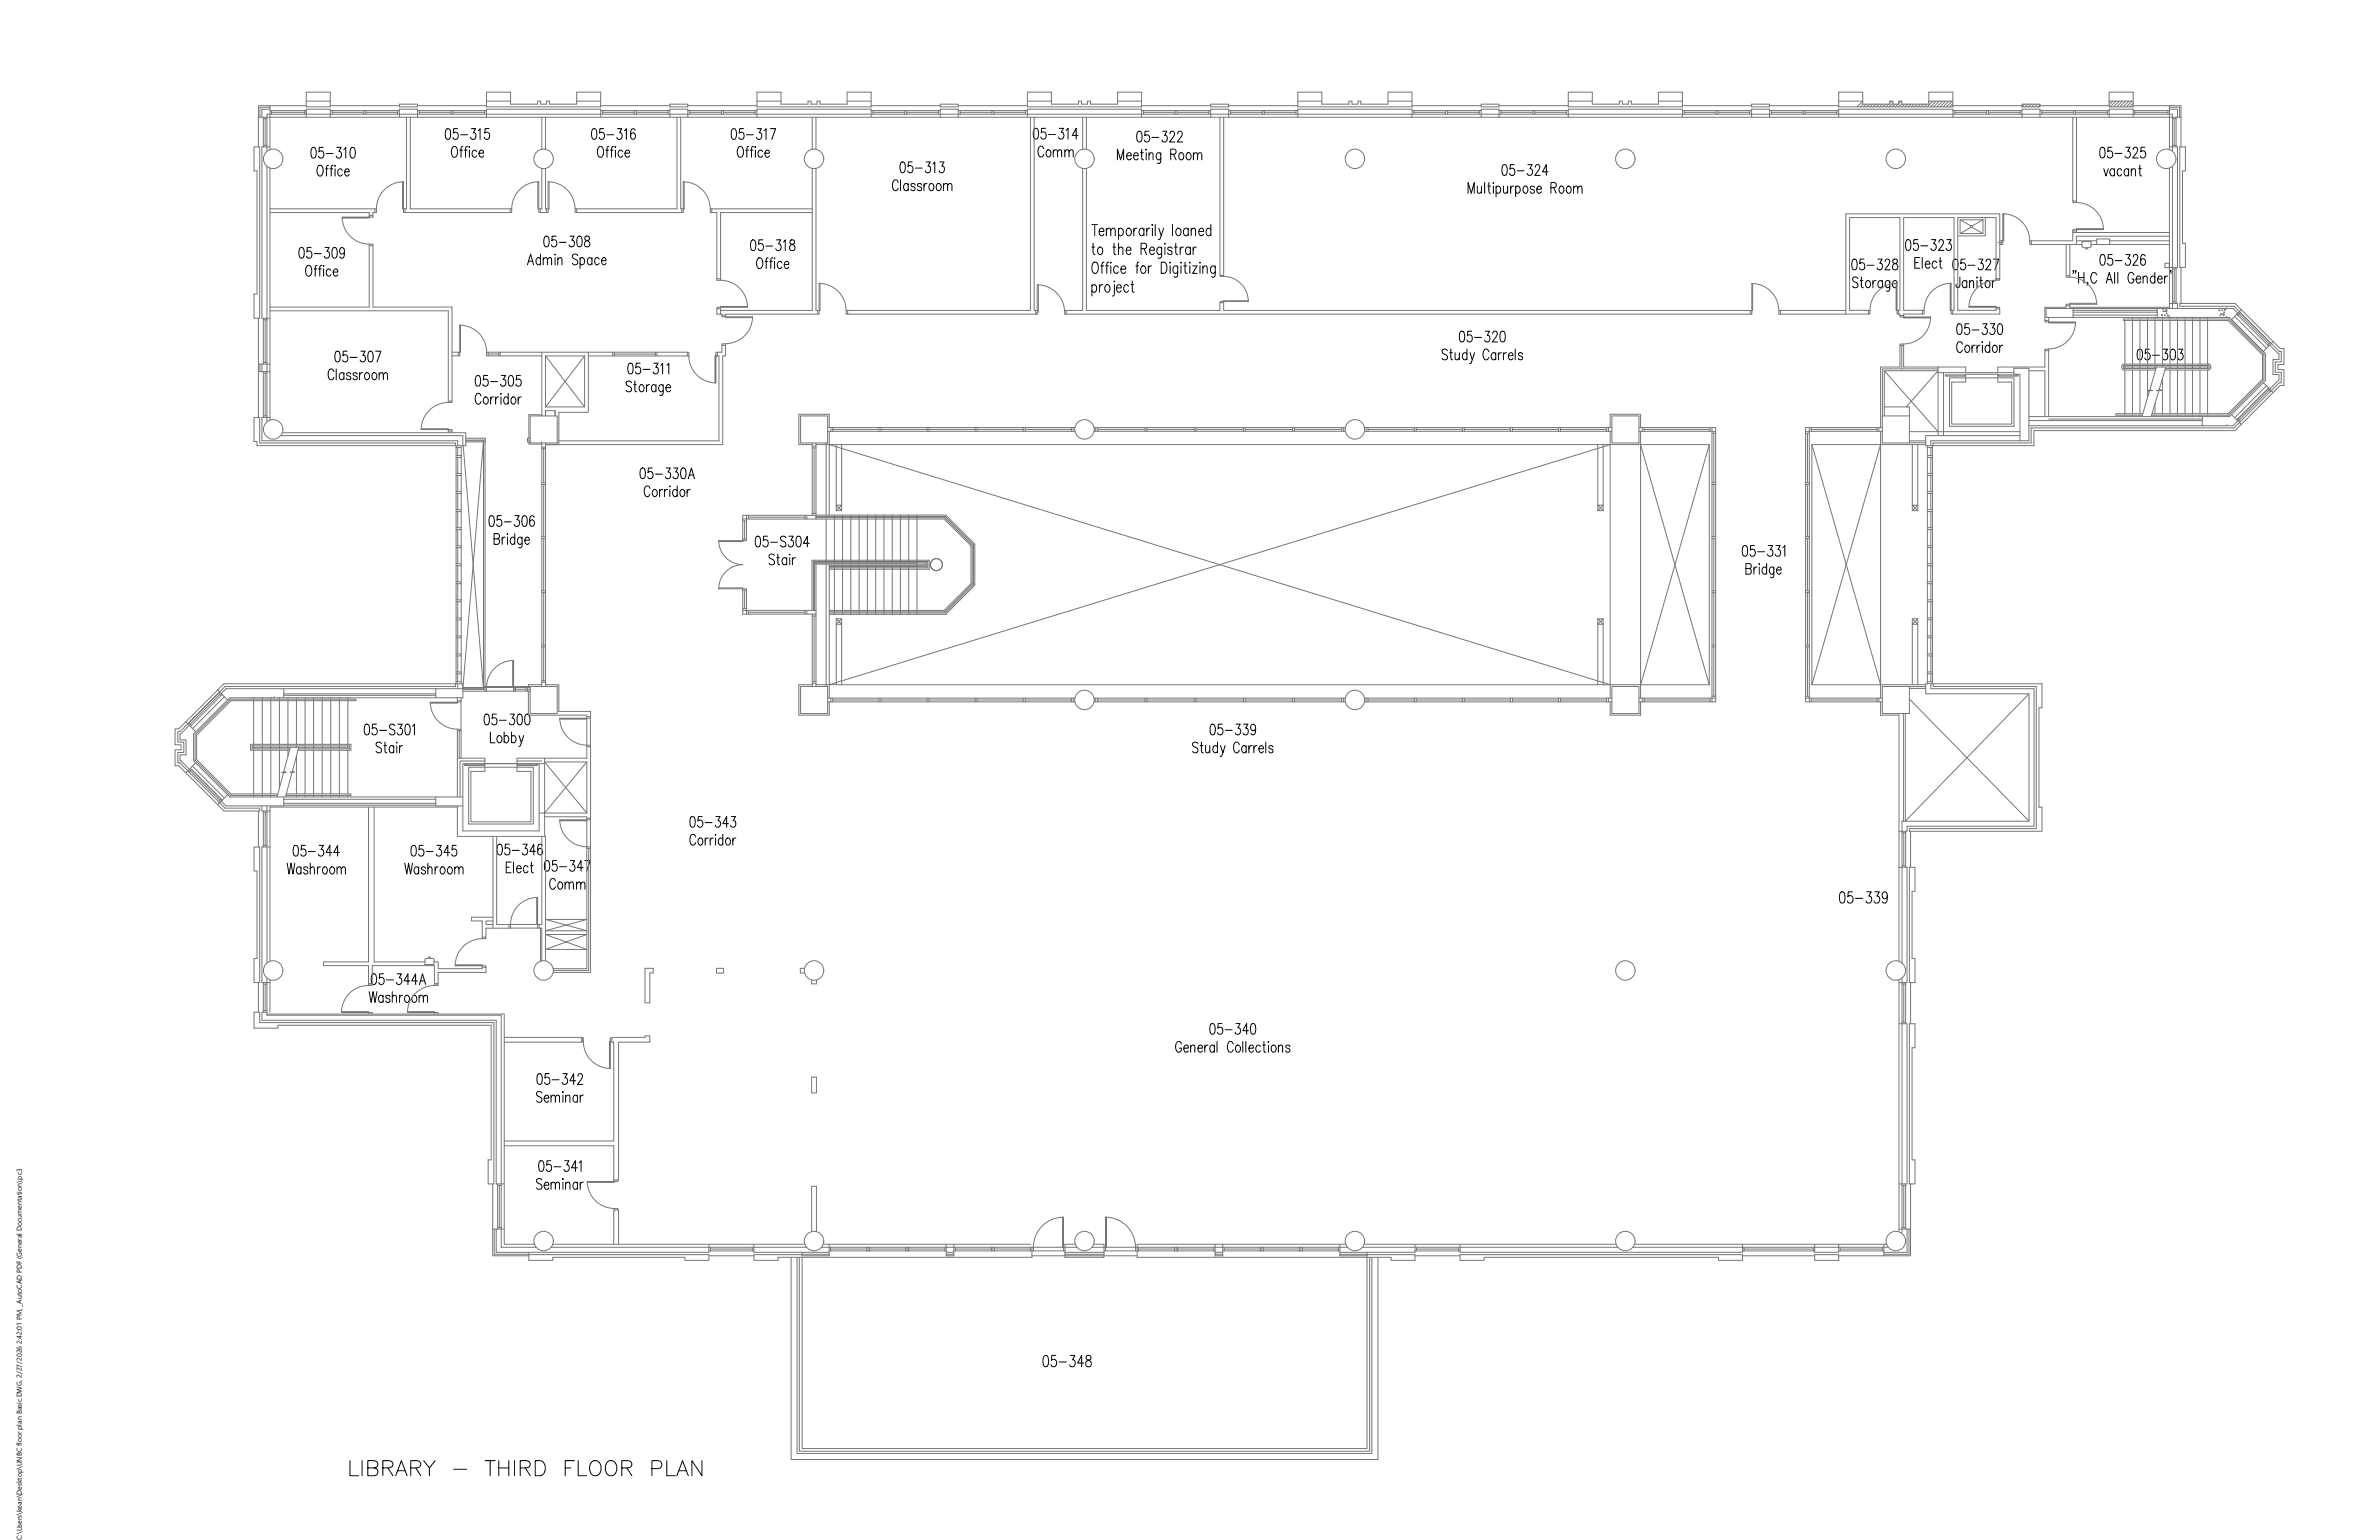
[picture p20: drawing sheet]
<svg xmlns="http://www.w3.org/2000/svg" width="432mm" height="279mm" viewBox="0 0 432 279" stroke-linecap="round" stroke-linejoin="round" font-family="sans-serif">
<defs><g id="words">
<text font-size="1.3" x="3.9" y="279.4" transform="rotate(-90 3.9 279.4)">C:\Users\kean\Desktop\UNBC floor plan Basic.DWG, 2/27/2026 2:42:01 PM, _AutoCAD PDF (General Documentation).pc3</text>
</g></defs>
<!-- layer: 3_Text -->
<g fill="none" stroke="#000" stroke-width=".18">
<path d="M56.6 26.8l.4-.1a1.22 1.22 0 0 1 .3 1.6l-.1 .3-.4 .1a.94 .94 0 0 1-.4-1.1zM57.8 30.1l.2-.1a.85 .85 0 0 1 .7 1.2l-.1 .3a.49 .49 0 0 1-.5 .5 .49 .49 0 0 1-.5-.5l-.1-.8zM58.7 26.7h-.7l-.1 .9a.53 .53 0 0 1 .7-.1 .53 .53 0 0 1 .2 .6 .5 .5 0 0 1-.4 .6 .5 .5 0 0 1-.6-.4M59.1 30.6h.5M59.2 27.9h1.3M59.6 30l-.2 .1-.1 .3v1.5M59.9 30.6h.5M60.5 30l-.3 .1-.1 .3v1.5M60.8 30v.2zM60.8 30.6v1.3M61.2 26.7h.7l-.4 .8a.57 .57 0 0 1 .5 .8 .57 .57 0 0 1-.9 .2l-.1-.2M62.1 30.9l-.3-.3a.66 .66 0 0 0-.5 .7 .66 .66 0 0 0 .5 .6l.3-.3"/>
<path d="M62.4 27.1l.4-.4v2M62.5 31.2h.9v-.2a.37 .37 0 0 0-.2-.3 .37 .37 0 0 0-.4 0 .71 .71 0 0 0 .3 1.2l.3-.3M63.7 26.8l.4-.1a.96 .96 0 0 1 .4 1.2l-.2 .7-.4 .1a.92 .92 0 0 1-.4-1.1zM81 23.4l.4-.1a.92 .92 0 0 1 .4 1.1l-.2 .8-.4 .1a.96 .96 0 0 1-.4-1.1zM82.2 26.7l.1-.1a.84 .84 0 0 1 .7 1.2v.3a.49 .49 0 0 1-.5 .4 .49 .49 0 0 1-.5-.4l-.1-.8zM83 23.3h-.7v.9a.47 .47 0 0 1 .8 .1 .59 .59 0 0 1 0 .8 .59 .59 0 0 1-.8 0l-.1-.2M83.5 27.2h.4M83.6 24.4h1.3M84 26.6l-.3 .1v.3v1.5M84.3 27.2h.5M84.9 26.6l-.3 .1-.1 .3v1.5M85.2 26.6v.2z"/>
<path d="M85.2 27.2v1.3M85.5 23.3h.8l-.4 .8a.57 .57 0 0 1 .4 .8 .57 .57 0 0 1-.8 .2l-.1-.2M86.5 27.5l-.1-.2a.63 .63 0 0 0-.8 .5 .63 .63 0 0 0 .4 .7h.2l.3-.2M86.8 23.7l.3-.4v2M86.9 27.8h.9l-.1-.4-.2-.2a.65 .65 0 0 0-.6 .7 .65 .65 0 0 0 .6 .6l.3-.2M88.8 23.3h-.7l-.1 .9a.47 .47 0 0 1 .8 .1 .62 .62 0 0 1 0 .7 .62 .62 0 0 1-.7 .2l-.2-.3M107.6 23.4l.3-.1a.92 .92 0 0 1 .4 1.1l-.2 .8-.3 .1a.96 .96 0 0 1-.4-1.1zM108.7 26.7l.1-.1a.84 .84 0 0 1 .7 1.2v.3a.49 .49 0 0 1-.8 .3l-.3-.6 .1-.7zM109.6 23.3h-.7l-.1 .9a.47 .47 0 0 1 .8 .1 .59 .59 0 0 1 0 .8 .59 .59 0 0 1-.8 0v-.2M110 27.2h.4M110.1 24.4h1.3M110.5 26.6l-.3 .1v.3v1.5"/>
<path d="M110.8 27.2h.5M111.4 26.6l-.3 .1-.1 .3v1.5M111.7 26.6v.2zM111.7 27.2v1.3M112.1 23.3h.7l-.4 .8a.57 .57 0 0 1 .5 .8 .57 .57 0 0 1-.9 .2v-.2M113 27.5l-.2-.3a.65 .65 0 0 0-.6 .7 .65 .65 0 0 0 .6 .6l.2-.2M113.3 23.7l.4-.4v2M113.4 27.8h.9l-.1-.4a.37 .37 0 0 0-.6-.1 .7 .7 0 0 0-.2 .7 .7 .7 0 0 0 .6 .5l.3-.2M115.3 23.6l-.1-.2-.3-.1a1.03 1.03 0 0 0-.5 1.3l.3 .6a.57 .57 0 0 0 .7-.4 .57 .57 0 0 0-.5-.7 .49 .49 0 0 0-.5 .5M132.9 23.4l.4-.1a1.17 1.17 0 0 1 .3 1.6l-.1 .3-.4 .1a1.55 1.55 0 0 1-.2-1.9zM134.1 26.7l.1-.1a.86 .86 0 0 1 .7 1.2v.3a.49 .49 0 0 1-.5 .4 .49 .49 0 0 1-.5-.4l-.1-.8zM134.9 23.3h-.7v.9a.47 .47 0 0 1 .8 .1l.1 .3a.54 .54 0 0 1-.2 .6 .54 .54 0 0 1-.7 0l-.1-.3"/>
<path d="M135.4 27.2h.4M135.5 24.4h1.2M135.9 26.6l-.3 .1v.3v1.5M136.2 27.2h.5M136.7 26.6l-.2 .1-.1 .3v1.5M137.1 26.6v.2zM137.1 27.2v1.3M137.4 23.3h.8l-.4 .8a.57 .57 0 0 1 .4 .8 .57 .57 0 0 1-.8 .2l-.1-.2M138.4 27.5l-.1-.2a.62 .62 0 0 0-.8 .4 .62 .62 0 0 0 .3 .7l.3 .1 .3-.2M138.7 23.7l.3-.4v2M138.8 27.8h.9v-.2a.37 .37 0 0 0-.3-.3 .37 .37 0 0 0-.4 0 .62 .62 0 0 0-.2 .8 .62 .62 0 0 0 .7 .3l.2-.1M139.8 23.3h1l-.7 2"/>
<path d="M163 33.1a.49 .49 0 0 0-.5-.5 .49 .49 0 0 0-.4 .5v1a.49 .49 0 0 0 .4 .5 .49 .49 0 0 0 .5-.5M163.4 32.6v2M163.6 29.5l.3-.1a1.39 1.39 0 0 1 0 1.9h-.1a1.22 1.22 0 0 1-.4-1.5zM164.8 33.6l-.2-.3a.65 .65 0 0 0-.6 .6 .65 .65 0 0 0 .6 .7l.2-.3M164.8 33.3v1.3M165.6 29.4h-.7l-.1 .8a.59 .59 0 0 1 .8 0 .59 .59 0 0 1 .1 .9 .47 .47 0 0 1-.5 .3 .47 .47 0 0 1-.5-.4M166.1 33.6a.4 .4 0 0 0-.4-.3 .4 .4 0 0 0-.4 .3l.2 .2 .4 .1a.39 .39 0 0 1 .1 .6 .44 .44 0 0 1-.7-.2M166.1 30.5h1.3M167.3 33.6a.4 .4 0 0 0-.4-.3 .4 .4 0 0 0-.4 .3l.2 .2 .4 .1a.39 .39 0 0 1 .1 .6 .44 .44 0 0 1-.7-.2M167.7 33.3v1.3M168.1 29.4h.7l-.4 .7a.57 .57 0 0 1 .5 .8 .57 .57 0 0 1-.9 .3l-.1-.2M168.3 33.3a.5 .5 0 0 0-.6 .5"/>
<path d="M168.8 33.4a.62 .62 0 0 1 .7 .3 .62 .62 0 0 1-.2 .8l-.1 .1a.68 .68 0 0 1-.6-.5 .68 .68 0 0 1 .2-.7zM169.3 29.8l.4-.4v1.9M170.1 33.4l.2-.1a.65 .65 0 0 1 .5 .6 .65 .65 0 0 1-.5 .7 .8 .8 0 0 1-.2-1.2zM170.6 29.4h.7l-.4 .7a.57 .57 0 0 1 .5 .8 .57 .57 0 0 1-.9 .3v-.2M171.2 33.7l.4-.4 .3 .1 .1 1.2M171.2 33.3v1.3M172 33.7l.4-.4 .3 .1 .1 1.2M187.7 23.4l.4-.1a1.17 1.17 0 0 1 .3 1.5l-.1 .3-.4 .1a1.22 1.22 0 0 1-.3-1.6zM189.4 27a.49 .49 0 0 0-.7-.4 1.37 1.37 0 0 0 .1 1.9 .52 .52 0 0 0 .6-.5M189.8 23.3h-.7l-.1 .8a.54 .54 0 0 1 .7-.1 .54 .54 0 0 1 .2 .7 .49 .49 0 0 1-.4 .5 .49 .49 0 0 1-.6-.4M190.1 27.3l.1-.1a.65 .65 0 0 1 .6 .6 .65 .65 0 0 1-.6 .7 .8 .8 0 0 1-.1-1.2zM190.3 24.4h1.3"/>
<path d="M191.2 27.6l.3-.4 .4 .1v1.2M191.2 27.2v1.3M191.9 27.6l.4-.4 .3 .1 .1 1.2M192.3 23.3h.7l-.4 .7a.57 .57 0 0 1 .5 .8 .57 .57 0 0 1-.9 .2l-.1-.2M193.3 27.6l.3-.4 .4 .1v1.2M193.3 27.2v1.3M193.5 23.6l.4-.3v1.9M194 27.6l.4-.4 .3 .1 .1 1.2M195.7 24.6h-1.1l.7-1.3v1.9M202.8 29v-1.9l.6 1.9 .5-1.9v1.9M204.5 28.3h.8v-.2a.39 .39 0 0 0-.2-.4 .39 .39 0 0 0-.4 .1 .7 .7 0 0 0-.2 .7 .7 .7 0 0 0 .6 .5l.2-.3M205.7 28.3h.9v-.2a.39 .39 0 0 0-.2-.4 .39 .39 0 0 0-.4 .1 .7 .7 0 0 0-.2 .7 .7 .7 0 0 0 .5 .5l.3-.3"/>
<path d="M206.5 23.9l.4-.1a.96 .96 0 0 1 .4 1.1l-.2 .8-.4 .1a.96 .96 0 0 1-.4-1.2zM207 27.7h.5M207.2 27.1v1.5l.1 .3 .3 .1M208 27.1v.1zM208 27.7v1.3M208.5 23.8h-.7v.8a.62 .62 0 0 1 .9 .4 .62 .62 0 0 1-.7 .8l-.2-.1-.1-.3M208.5 28.1l.4-.4 .3 .1 .1 1.2M208.5 27.7v1.3M209.1 24.9h1.2M210.7 27.7l-.1 1.8-.2 .2-.3-.1M210.7 28l-.3-.3a.65 .65 0 0 0-.6 .7 .65 .65 0 0 0 .6 .6l.3-.3M211 23.8h.8l-.4 .8a.57 .57 0 0 1 .4 .7 .57 .57 0 0 1-.8 .3l-.1-.2"/>
<path d="M212.4 24.3l.2-.5 .5 .1 .1 .3-.2 .6-.7 1h1M212.5 28h.6l.2-.1 .2-.3a.46 .46 0 0 0-.4-.5h-.6v1.9M213 28l.5 1M213.7 24.3l.1-.3a.45 .45 0 0 1 .7-.1 .45 .45 0 0 1 0 .7l-.8 1.2h1M214.2 27.8a.62 .62 0 0 1 .7 .3 .62 .62 0 0 1-.2 .8l-.2 .1a.68 .68 0 0 1-.6-.5 .68 .68 0 0 1 .3-.7zM215.5 27.8l.1-.1a.65 .65 0 0 1 .6 .7 .65 .65 0 0 1-.6 .6 .8 .8 0 0 1-.1-1.2zM216.6 28.1l.4-.4 .3 .1 .1 1.2M216.6 27.7v1.3M217.4 28.1l.3-.4 .4 .1v1.2M266.5 35.1v-2l.5 2 .6-2v2M268.1 33.8l.1 1.2 .4 .1 .3-.4M268.9 33.8v1.3"/>
<path d="M269.5 33.1v2M270 33.8h.5M270.2 33.1v1.6l.1 .3 .3 .1M271.1 33.1v.2zM271.1 33.8v1.3M271.5 34l.3-.2a.66 .66 0 0 1 .6 .6 .66 .66 0 0 1-.6 .7l-.3-.3M271.5 33.8v1.9M272.8 30l.4-.1a1.22 1.22 0 0 1 .3 1.6l-.1 .2-.4 .1a.94 .94 0 0 1-.4-1.1zM272.9 33.8v1.2l.4 .1 .3-.4M273.6 33.8v1.3M274.2 33.8v1.3M274.7 33.8a.53 .53 0 0 0-.5 .5"/>
<path d="M274.8 29.9h-.7v.8a.53 .53 0 0 1 .7-.1 .53 .53 0 0 1 .2 .7 .5 .5 0 0 1-.4 .5 .5 .5 0 0 1-.6-.3M275.1 34l.3-.2a.67 .67 0 0 1 .5 .6 .67 .67 0 0 1-.5 .7l-.3-.3M275.1 33.8v1.9M275.4 31h1.2M276.6 33.9l.2-.1a.67 .67 0 0 1 .5 .6 .67 .67 0 0 1-.5 .7l-.2-.1a.81 .81 0 0 1 0-1.1zM277.3 29.9h.8l-.4 .7a.57 .57 0 0 1 .4 .8 .57 .57 0 0 1-.8 .2l-.1-.1M278.5 34a.4 .4 0 0 0-.4-.3 .4 .4 0 0 0-.4 .3l.3 .3 .4 .2 .1 .3a.39 .39 0 0 1-.4 .3 .39 .39 0 0 1-.4-.3M278.7 30.3v-.2a.44 .44 0 0 1 .6-.1 .44 .44 0 0 1 .1 .6l-.8 1.2h.9M278.9 34.3h.9v-.2a.37 .37 0 0 0-.3-.3 .37 .37 0 0 0-.4 .1l-.1 .1a.67 .67 0 0 0 .5 1.1l.3-.3M281 31.2h-1l.7-1.3v1.9M281.5 34h.6a.47 .47 0 0 0 .4-.4 .47 .47 0 0 0-.4-.5h-.6v2M282 34l.5 1.1"/>
<path d="M283.2 33.9l.1-.1a.67 .67 0 0 1 .6 .6 .67 .67 0 0 1-.6 .7l-.1-.1a.81 .81 0 0 1 0-1.1zM284.5 33.9l.1-.1a.67 .67 0 0 1 .6 .6 .67 .67 0 0 1-.6 .7l-.1-.1a.81 .81 0 0 1 0-1.1zM285.6 34.1l.4-.3 .3 .1 .1 1.2M285.6 33.8v1.3M286.4 34.1l.3-.3 .4 .1v1.2M381.3 26.8l.4-.1a.96 .96 0 0 1 .4 1.1l-.2 .8-.4 .1a.92 .92 0 0 1-.4-1.1zM381.8 30.6l.4 1.3 .5-1.3M383.3 26.7h-.7v.9a.54 .54 0 0 1 .7-.2 .54 .54 0 0 1 .2 .7 .5 .5 0 0 1-.4 .6 .5 .5 0 0 1-.6-.4M383.8 30.9l-.3-.3a.67 .67 0 0 0-.6 .7 .67 .67 0 0 0 .6 .6l.3-.3M383.8 30.6v1.3M383.9 27.8h1.2M385.1 30.9l-.3-.3a.67 .67 0 0 0-.5 .7 .67 .67 0 0 0 .5 .6l.3-.3"/>
<path d="M385.8 26.7h.8l-.4 .8a.58 .58 0 0 1 .4 .7 .58 .58 0 0 1-.8 .3l-.1-.2M386.4 30.9l-.3-.3a.67 .67 0 0 0-.6 .7 .67 .67 0 0 0 .6 .6l.3-.3M386.4 30.6v1.3M386.8 31l.4-.4 .3 .1 .1 1.2M386.8 30.6v1.3M387.2 27.2v-.1a.46 .46 0 0 1 .5-.4l.2 .2 .1 .4-.2 .4-.7 1h1M388.2 30.6h.5M388.4 30v1.5l.1 .3 .2 .1M389.3 26.7h-.7v.9a.61 .61 0 0 1 .9 .3 .61 .61 0 0 1-.7 .8l-.3-.4M54.5 45l.3-.1a.96 .96 0 0 1 .4 1.1l-.2 .8h-.3a.92 .92 0 0 1-.4-1.1zM55.8 48.2h.1a.84 .84 0 0 1 .7 1.2l-.1 .2a.49 .49 0 0 1-.7 .4l-.3-.6v-.8zM56.5 44.9h-.7l-.1 .8a.54 .54 0 0 1 .7-.1 .54 .54 0 0 1 .2 .7 .5 .5 0 0 1-.4 .5 .5 .5 0 0 1-.6-.3"/>
<path d="M57 48.8h.5M57 46h1.3M57.6 48.2h-.3l-.1 .3v1.6M57.8 48.8h.5M58.4 48.2h-.3l-.1 .3v1.6M58.7 48.2v.1zM58.7 48.8v1.3M59 44.9h.8l-.5 .7a.58 .58 0 0 1 .5 .8 .58 .58 0 0 1-.9 .3l-.1-.2M60.1 49.1l-.3-.3a.67 .67 0 0 0-.6 .6 .67 .67 0 0 0 .6 .7l.3-.3M60.5 45l.3-.1a.96 .96 0 0 1 .4 1.1l-.2 .8h-.3a.92 .92 0 0 1-.5-1.1zM60.5 49.4h.8l-.3-.6a.66 .66 0 0 0-.5 .6 .66 .66 0 0 0 .5 .7l.3-.3M62.5 45.6a.49 .49 0 0 1-.5 .5 .63 .63 0 0 1-.4-.6 .63 .63 0 0 1 .5-.6 .82 .82 0 0 1 .4 1.1l-.2 .8a.37 .37 0 0 1-.6-.2"/>
<path d="M95.7 48l.6-1.9 .6 1.9M95.9 47.4h.7M98.1 47l-.3-.3a.67 .67 0 0 0-.5 .7 .67 .67 0 0 0 .5 .6l.3-.2M98.1 46.1v1.9M98.6 47.1l.4-.4 .3 .1 .1 1.2M98.6 46.7v1.3M98.9 42.9l.4-.1a.96 .96 0 0 1 .4 1.2l-.2 .7-.4 .1a.92 .92 0 0 1-.4-1.1zM99.4 47.1l.3-.4 .4 .1v1.2M100.8 46.1v.2zM100.8 46.7v1.3M100.9 42.8h-.7v.9a.54 .54 0 0 1 .7-.1 .54 .54 0 0 1 .2 .6 .5 .5 0 0 1-.4 .6 .5 .5 0 0 1-.6-.4M101.2 47.1l.4-.4 .3 .1 .1 1.2"/>
<path d="M101.2 46.7v1.3M101.5 44h1.2M103.4 42.8h.8l-.4 .8a.57 .57 0 0 1 .4 .8 .57 .57 0 0 1-.8 .2l-.1-.2M104.9 46.4a.51 .51 0 0 0-.6-.3 .51 .51 0 0 0-.4 .4l.1 .3 .7 .4a.51 .51 0 0 1-.2 .8h-.3l-.3-.2M104.9 42.9l.3-.1a.96 .96 0 0 1 .5 1.2l-.2 .7-.4 .1a.92 .92 0 0 1-.4-1.1zM105.3 47l.3-.3a.67 .67 0 0 1 .5 .7 .67 .67 0 0 1-.5 .6l-.3-.2M105.3 46.7v2M106.2 42.9a.44 .44 0 0 0 .2 .7 .61 .61 0 0 1 .7 .6 .61 .61 0 0 1-.7 .6 .64 .64 0 0 1-.3-.8 .64 .64 0 0 1 .7-.4 .4 .4 0 0 0 .2-.4 .4 .4 0 0 0-.3-.4zM107.4 47l-.3-.3a.67 .67 0 0 0-.5 .7 .67 .67 0 0 0 .5 .6l.3-.2M107.4 46.7v1.3M108.8 47a.4 .4 0 0 0-.4-.3 .4 .4 0 0 0-.4 .3l-.1 .5a.51 .51 0 0 0 .6 .5l.3-.2M109.2 47.3h.8v-.2a.37 .37 0 0 0-.2-.3 .37 .37 0 0 0-.4 0l-.2 .2a.67 .67 0 0 0 .5 1l.3-.2"/>
<path d="M136.4 43.6l.4-.1a1.22 1.22 0 0 1 .3 1.6l-.1 .3-.4 .1a1.17 1.17 0 0 1-.3-1.6zM137.6 46.9l.2-.1a.86 .86 0 0 1 .7 1.2l-.1 .3a.49 .49 0 0 1-.8 .3l-.3-.6 .1-.8zM138.5 43.5h-.7l-.1 .9a.54 .54 0 0 1 .7-.2 .54 .54 0 0 1 .2 .7 .5 .5 0 0 1-.4 .6 .5 .5 0 0 1-.6-.4M138.9 47.4h.4M139 44.6h1.3M139.4 46.8l-.3 .1v.2v1.6M139.7 47.4h.5M140.3 46.8l-.3 .1-.1 .2v1.6M140.6 46.8v.1zM140.6 47.4v1.3M140.9 43.5h.8l-.4 .8a.59 .59 0 0 1 .5 .7 .59 .59 0 0 1-.9 .4l-.1-.3M141.9 47.7l-.3-.3a.66 .66 0 0 0-.5 .7 .66 .66 0 0 0 .5 .6l.3-.3"/>
<path d="M142.2 43.9l.3-.4v2M142.3 48h.9l-.1-.4-.2-.2a.67 .67 0 0 0-.6 .7 .67 .67 0 0 0 .6 .6l.3-.3M143.4 43.6a.44 .44 0 0 0 .2 .7 .61 .61 0 0 1 .7 .5 .61 .61 0 0 1-.6 .7 .64 .64 0 0 1-.4-.8 .64 .64 0 0 1 .7-.4l.1-.1a.42 .42 0 0 0-.2-.7zM198.2 51.9l.3-.3a.7 .7 0 0 1 .6 .7 .7 .7 0 0 1-.6 .7l-.3-.3M198.2 40.7h1M198.2 44.8h.5M198.2 51.6v2.1M198.4 44.1v1.7l.1 .3 .3 .1M198.5 47.6h.1a.88 .88 0 0 1 .7 1.2v.3a.52 .52 0 0 1-.5 .5 .52 .52 0 0 1-.6-.5v-.3a1.42 1.42 0 0 1 .3-1.2zM198.7 40.7v2.1M199.4 44.9l.2-.1a.68 .68 0 0 1 .6 .7 .68 .68 0 0 1-.6 .7l-.2-.1a.83 .83 0 0 1 0-1.2zM199.5 42h.9v-.2a.39 .39 0 0 0-.3-.4 .39 .39 0 0 0-.4 .1 .75 .75 0 0 0 .4 1.3l.3-.3"/>
<path d="M199.6 51.6v1.4M199.8 48.2h.5M200.2 51.6a.56 .56 0 0 0-.6 .6M200.4 47.6h-.3l-.1 .3v1.7M200.7 48.2h.5M200.7 51.8l.2-.2a.7 .7 0 0 1 .6 .7 .7 .7 0 0 1-.6 .7 .81 .81 0 0 1-.2-1.2zM200.8 41.8l.4-.4 .3 .1 .1 1.3M200.8 41.4v1.4M201.3 47.6h-.3l-.1 .3v1.7M201.6 41.8l.4-.4 .4 .1v1.3M201.6 47.6v.2zM201.6 48.2v1.4"/>
<path d="M202 44.8h.5M202.2 44.1v1.7l.1 .3 .3 .1M202.3 51v.2zM202.3 51.6v1.7l-.1 .3-.3 .1M202.6 52.2h.9v-.2a.4 .4 0 0 0-.2-.3 .4 .4 0 0 0-.4 .1 .75 .75 0 0 0 .3 1.2l.3-.3M203 41.7l.3-.3a.69 .69 0 0 1 .6 .7 .69 .69 0 0 1-.6 .7l-.3-.3M203 45.2l.4-.4 .4 .1v1.3M203 48.5l-.3-.3a.68 .68 0 0 0-.6 .7 .68 .68 0 0 0 .6 .7l.3-.3M203 41.4v2.1M203 44.1v2.1M203.5 48.8h.8v-.4a.36 .36 0 0 0-.6-.1 .73 .73 0 0 0 .3 1.3l.3-.3M204.4 45.4h.9v-.2a.4 .4 0 0 0-.3-.3 .4 .4 0 0 0-.4 0 .75 .75 0 0 0 .4 1.3l.3-.3"/>
<path d="M204.6 41.5l.2-.1a.69 .69 0 0 1 .6 .7 .69 .69 0 0 1-.6 .7 .85 .85 0 0 1-.2-1.3zM204.8 51.9l-.2-.3a.69 .69 0 0 0-.6 .7 .69 .69 0 0 0 .6 .7l.2-.3M205.3 51.6h.5M205.5 51v1.6l.1 .3 .3 .1M205.8 41.4v1.4M206.2 48.2h.5M206.4 41.4a.56 .56 0 0 0-.6 .6M206.7 47.6h-.2l-.1 .3v1.7M207.1 45.1h.7a.5 .5 0 0 0 .3-.5 .5 .5 0 0 0-.3-.5h-.7v2.1M207.3 48.3l.1-.1a.69 .69 0 0 1 .6 .7 .69 .69 0 0 1-.6 .7 .79 .79 0 0 1-.1-1.3zM207.6 41.7l-.3-.3a.69 .69 0 0 0-.6 .7 .69 .69 0 0 0 .6 .7l.3-.3M207.6 41.4v1.4"/>
<path d="M207.6 45.1l.5 1.1M208.1 41.4v1.4M208.4 48.2v1.4M208.6 45.4h.9v-.2a.4 .4 0 0 0-.2-.3 .4 .4 0 0 0-.4 0 .73 .73 0 0 0-.2 .8 .73 .73 0 0 0 .5 .5l.3-.3M208.7 41.4a.54 .54 0 0 0-.6 .6M209 48.2a.54 .54 0 0 0-.6 .6M209.1 40.8h.1v.1zM209.2 41.4v1.4M209.7 40.7v2.1M210.3 41.4l.5 1.4 .4-1.4M210.8 42.8l-.3 .7h-.3M210.8 47.6h.5a1.24 1.24 0 0 1 0 2h-.5z"/>
<path d="M210.8 44.8v1.9a.38 .38 0 0 1-.6 .1M210.8 45.1l-.3-.3a.69 .69 0 0 0-.5 .7 .69 .69 0 0 0 .5 .7l.3-.3M211.4 44.1v.2zM211.4 44.8v1.4M212.4 47.6v.2zM212.4 48.2v1.4M212.7 45.1a.42 .42 0 0 0-.4-.3 .42 .42 0 0 0-.4 .3 .78 .78 0 0 0 .8 .5v.3a.42 .42 0 0 1-.4 .3 .42 .42 0 0 1-.4-.3M212.8 40.7v2.1M213.2 44.8h.5M213.4 44.1v1.7l.1 .3 .3 .1M213.6 41.5l.2-.1a.69 .69 0 0 1 .6 .7 .69 .69 0 0 1-.6 .7l-.2-.1a.83 .83 0 0 1 0-1.2zM213.8 48.2l-.1 1.9-.2 .2-.4-.1"/>
<path d="M213.8 48.5l-.3-.3a.68 .68 0 0 0-.6 .7 .68 .68 0 0 0 .6 .7l.3-.3M214.2 44.8v1.4M214.4 47.6v.2zM214.4 48.2v1.4M214.8 44.8l-.4 .1-.2 .5M214.9 48.2h.5M215.1 47.6v1.6l.1 .3 .3 .1M215.7 41.7l-.3-.3a.69 .69 0 0 0-.6 .7 .69 .69 0 0 0 .6 .7l.3-.3M215.7 41.4v1.4M216 47.6v.2zM216 48.2v1.4M216 45.1l-.1-.2a.64 .64 0 0 0-.8 .4 .64 .64 0 0 0 .3 .8l.4 .1 .2-.3"/>
<path d="M216 44.8v1.4M216.2 41.8l.4-.4 .3 .1 .1 1.3M216.2 41.4v1.4M216.5 48.2h.8l-.8 1.4h.8M216.6 44.8v1.4M217.1 44.8l-.3 .1-.2 .5M217.6 42h.9v-.2a.4 .4 0 0 0-.3-.3 .4 .4 0 0 0-.4 0 .73 .73 0 0 0-.2 .8 .73 .73 0 0 0 .6 .5l.3-.3M217.8 47.6v.2zM217.8 48.2v1.4M218.3 48.6l.4-.4 .3 .1 .1 1.3M218.3 48.2v1.4M219.8 41.7l-.3-.3a.7 .7 0 0 0-.6 .7 .7 .7 0 0 0 .6 .7l.3-.3"/>
<path d="M219.8 40.7v2.1M220.6 48.2l-.1 1.9a.36 .36 0 0 1-.6 .1M220.6 48.5l-.3-.3a.69 .69 0 0 0-.6 .7 .69 .69 0 0 0 .6 .7l.3-.3M336.3 47.1l.4-.1a.93 .93 0 0 1 .4 1.1l-.2 .8-.4 .1a.96 .96 0 0 1-.4-1.2zM337.2 50.5a.49 .49 0 0 0-.6-.2 .49 .49 0 0 0-.3 .6l.8 .5a.51 .51 0 0 1-.1 .8 .51 .51 0 0 1-.7-.3M337.6 50.9h.5M337.8 50.2v1.6l.1 .3 .3 .1M338.3 47h-.7v.8a.55 .55 0 0 1 .7-.1 .55 .55 0 0 1 .2 .7 .49 .49 0 0 1-.4 .6 .49 .49 0 0 1-.6-.4M338.8 51a.62 .62 0 0 1 .7 .3 .62 .62 0 0 1-.2 .8l-.1 .1a.68 .68 0 0 1-.6-.5 .68 .68 0 0 1 .2-.7zM338.9 48.1h1.2M339.9 50.9v1.3M340.5 50.9a.5 .5 0 0 0-.6 .6"/>
<path d="M340.8 47h.8l-.4 .8a.57 .57 0 0 1 .4 .7 .57 .57 0 0 1-.8 .3l-.1-.2M341.7 51.2l-.2-.2a.62 .62 0 0 0-.7 .3 .62 .62 0 0 0 .2 .8l.4 .1 .3-.3M341.7 50.9v1.3M342.2 47.5l.2-.5h.3l.2 .2a.68 .68 0 0 1-.1 .8l-.7 1h1M343 50.9l-.1 1.8a.34 .34 0 0 1-.5 .1M343 51.2l-.1-.2a.63 .63 0 0 0-.8 .4 .63 .63 0 0 0 .4 .8h.2l.3-.3M343.5 51.5h.8v-.2a.39 .39 0 0 0-.2-.4 .39 .39 0 0 0-.4 .1l-.2 .5a.58 .58 0 0 0 .5 .7l.3-.3M343.6 47.1a.46 .46 0 0 0 .2 .7 .61 .61 0 0 1 .7 .6 .61 .61 0 0 1-.9 .5 .78 .78 0 0 1 0-.8 .78 .78 0 0 1 .7-.4 .42 .42 0 0 0-.2-.7zM346.1 43.6l.3-.1a.96 .96 0 0 1 .4 1.1l-.2 .7-.3 .1a.93 .93 0 0 1-.4-1.1zM347.6 47.6h.5M348.1 43.5h-.7l-.1 .8a.62 .62 0 0 1 1 .4 .62 .62 0 0 1-.7 .7l-.2-.1-.1-.2M348.5 46.7h-.9v2h.9"/>
<path d="M348.6 44.6h1.3M348.9 46.7v2M349.4 47.9h.9v-.1a.39 .39 0 0 0-.2-.4 .39 .39 0 0 0-.4 .1 .7 .7 0 0 0-.2 .7 .7 .7 0 0 0 .5 .5l.3-.3M350.6 43.5h.8l-.5 .7a.57 .57 0 0 1 .5 .8 .57 .57 0 0 1-.9 .2v-.1M351.5 47.6l-.2-.2a.65 .65 0 0 0-.6 .6 .65 .65 0 0 0 .6 .7l.2-.3M351.9 43.9l.3-.4 .4 .1 .1 .3-.1 .6-.7 .9h.9M352 47.4h.4M352.1 46.7v1.6l.1 .3 .3 .1M353.4 43.5h.7l-.4 .7a.59 .59 0 0 1 .5 .8 .59 .59 0 0 1-.8 .3l-.2-.2M354.6 47.1l.4-.1a1.17 1.17 0 0 1 .3 1.6l-.1 .3-.4 .1a1.22 1.22 0 0 1-.3-1.6zM355.4 58.8l.3-.1a.96 .96 0 0 1 .4 1.2l-.2 .7-.3 .1a.92 .92 0 0 1-.4-1.1zM355.7 50.2v1.5l-.1 .4h-.4l-.2-.5"/>
<path d="M356.7 47h-.7l-.1 .8a.62 .62 0 0 1 1 .4 .62 .62 0 0 1-.7 .8l-.2-.1-.2-.3M357 51.2l-.3-.3a.65 .65 0 0 0-.6 .7 .65 .65 0 0 0 .6 .6l.3-.3M357 50.9v1.3M357.2 48.1h1.3M357.4 58.7h-.7l-.1 .9a.61 .61 0 0 1 1 .3 .61 .61 0 0 1-.7 .8l-.2-.1-.1-.3M357.5 51.3l.3-.4 .4 .1v1.2M357.5 50.9v1.3M357.9 59.9h1.3M358.8 50.2v.2zM358.8 50.9v1.3M359.2 47h.7l-.4 .8a.57 .57 0 0 1 .5 .7 .57 .57 0 0 1-.9 .3l-.1-.2M359.3 50.9h.5"/>
<path d="M359.5 50.2v1.6l.1 .3 .3 .1M359.9 58.7h.8l-.5 .8a.57 .57 0 0 1 .5 .8 .57 .57 0 0 1-.9 .2l-.1-.2M360.5 47.5l.3-.5 .4 .1 .1 .3-.2 .6-.7 1h1M360.5 51a.62 .62 0 0 1 .7 .3 .62 .62 0 0 1-.2 .8l-.1 .1a.68 .68 0 0 1-.6-.5 .68 .68 0 0 1 .2-.7zM361.3 58.7h.7l-.4 .8a.57 .57 0 0 1 .5 .8 .57 .57 0 0 1-.9 .2l-.1-.2M361.6 50.9v1.3M361.8 47h1l-.7 2M362.2 50.9a.5 .5 0 0 0-.6 .6M362.7 58.8l.4-.1a1.37 1.37 0 0 1 0 2h-.2a1.17 1.17 0 0 1-.3-1.6zM376.4 49.1h-.2h.2l-.2 .5M376.8 49.1h-.1h.1l-.1 .5M377.3 49.4v2"/>
<path d="M377.3 50.4h.9M378.2 49.4v2M378.9 51.3h-.1h.1l-.1 .5M380.6 49.9a.49 .49 0 0 0-.5-.5 .49 .49 0 0 0-.5 .5v1a.49 .49 0 0 0 .5 .5 .49 .49 0 0 0 .5-.5M381.4 46.3l.3-.1a1.17 1.17 0 0 1 .3 1.6l-.1 .2-.3 .1a1.22 1.22 0 0 1-.4-1.6zM382.3 51.4l.5-2 .6 2M382.5 50.7h.7M383.4 46.2h-.7l-.1 .8a.54 .54 0 0 1 .7-.1 .54 .54 0 0 1 .2 .7 .49 .49 0 0 1-.4 .5 .49 .49 0 0 1-.6-.3M383.8 49.4v2M383.9 47.3h1.3M384.4 49.4v2M385.9 46.2h.7l-.4 .7a.57 .57 0 0 1 .5 .8 .57 .57 0 0 1-.9 .2l-.1-.1"/>
<path d="M387.2 46.7l.3-.5 .4 .1 .1 .2-.2 .7-.7 .9h1M387.3 49.9a.49 .49 0 0 0-.5-.5 .49 .49 0 0 0-.5 .5v1a.52 .52 0 0 0 .7 .5 .52 .52 0 0 0 .3-.8h-.4M387.7 50.6h.9l-.3-.5a.65 .65 0 0 0-.6 .6 .65 .65 0 0 0 .6 .7l.3-.3M389 50.4l.3-.3 .4 .1v1.2M389 50.1v1.3M389.4 46.5a.4 .4 0 0 0-.7-.2 1.93 1.93 0 0 0 0 1.7 .54 .54 0 0 0 .7-.5 .54 .54 0 0 0-.7-.5l-.2 .5M391.1 50.4l-.1-.2a.62 .62 0 0 0-.7 .3 .62 .62 0 0 0 .2 .8l.3 .1 .3-.3M391.1 49.4v2M391.6 50.6h.9l-.1-.3-.2-.2a.65 .65 0 0 0-.6 .6 .65 .65 0 0 0 .6 .7l.3-.3M392.9 50.1v1.3M393.4 50.1l-.3 .1-.2 .4M393.9 49.1h-.1h.1l-.1 .5"/>
<path d="M394.3 49.1h-.1h.1l-.1 .5M60.6 67.4a.49 .49 0 0 0-.5-.5 .49 .49 0 0 0-.5 .5v1.1a.49 .49 0 0 0 .5 .4 .49 .49 0 0 0 .5-.4M61 63.8l.3-.1a1.22 1.22 0 0 1 .4 1.6l-.1 .3-.4 .1a1.17 1.17 0 0 1-.3-1.6zM61 67v1.9M62.4 67.9l-.3-.3a.65 .65 0 0 0-.5 .7 .65 .65 0 0 0 .5 .6l.3-.3M62.4 67.6v1.3M63 63.7h-.7l-.1 .8h.1a.61 .61 0 0 1 .8 .5 .61 .61 0 0 1-.8 .6l-.1-.3M63.6 64.8h1.2M63.7 67.9a.4 .4 0 0 0-.4-.3 .4 .4 0 0 0-.4 .3l.1 .2 .6 .2 .1 .3a.4 .4 0 0 1-.4 .3 .4 .4 0 0 1-.4-.3M64.9 67.9a.41 .41 0 0 0-.4-.3 .41 .41 0 0 0-.4 .3l.1 .2 .6 .2 .1 .3a.41 .41 0 0 1-.4 .3 .41 .41 0 0 1-.4-.3M65.3 67.6v1.3M65.5 63.7h.8l-.5 .8a.59 .59 0 0 1 .5 .7 .59 .59 0 0 1-.8 .4l-.1-.3"/>
<path d="M65.8 67.6a.53 .53 0 0 0-.5 .6M66.4 67.7l.1-.1a.65 .65 0 0 1 .6 .7 .65 .65 0 0 1-.6 .6 .76 .76 0 0 1-.1-1.2zM67 63.8l.3-.1a.96 .96 0 0 1 .4 1.1l-.2 .8-.3 .1a.93 .93 0 0 1-.4-1.2zM67.7 67.7l.1-.1a.65 .65 0 0 1 .6 .7 .65 .65 0 0 1-.6 .6 .8 .8 0 0 1-.1-1.2zM68.2 63.7h.9l-.7 2M68.8 68l.4-.4 .3 .1 .1 1.2M68.8 67.6v1.3M69.6 68l.3-.4 .4 .1v1.2M86.5 68.2l.3-.1a1.22 1.22 0 0 1 .4 1.6l-.2 .3-.3 .1a1.17 1.17 0 0 1-.4-1.6zM87.3 71.8a.49 .49 0 0 0-.5-.4 .49 .49 0 0 0-.5 .4v1.1a.49 .49 0 0 0 .5 .4 .49 .49 0 0 0 .5-.4M87.9 72.1l.2-.1a.67 .67 0 0 1 .5 .7 .67 .67 0 0 1-.5 .6l-.2-.1a.81 .81 0 0 1 0-1.1zM88.5 68.1h-.7l-.1 .9a.54 .54 0 0 1 .7-.2 .54 .54 0 0 1 .2 .7 .5 .5 0 0 1-.4 .6 .5 .5 0 0 1-.5-.4"/>
<path d="M89 69.2h1.3M89 72v1.3M89.6 72a.53 .53 0 0 0-.6 .6M90 72v1.3M90.5 72a.51 .51 0 0 0-.5 .6M90.8 71.5h.2zM90.9 72v1.3M91 68.1h.8l-.5 .8a.57 .57 0 0 1 .5 .7 .57 .57 0 0 1-.9 .3l-.1-.2M92.2 72.3l-.2-.3a.67 .67 0 0 0-.6 .7 .67 .67 0 0 0 .6 .6l.2-.3M92.2 71.4v1.9M92.5 68.2l.3-.1a.96 .96 0 0 1 .4 1.1l-.2 .8-.3 .1a.92 .92 0 0 1-.5-1.1zM92.9 72.1l.2-.1a.66 .66 0 0 1 .5 .7 .66 .66 0 0 1-.5 .6 .8 .8 0 0 1-.2-1.2z"/>
<path d="M94 72v1.3M94.5 68.1h-.7l-.1 .9a.54 .54 0 0 1 .7-.2 .54 .54 0 0 1 .2 .7 .5 .5 0 0 1-.4 .6 .5 .5 0 0 1-.6-.4M94.6 72a.53 .53 0 0 0-.6 .6M114.2 66l.3-.1a1.22 1.22 0 0 1 .4 1.6l-.2 .3h-.3a1.17 1.17 0 0 1-.4-1.5zM114.6 69.4a.49 .49 0 0 0-.6-.3 .49 .49 0 0 0-.3 .7l.2 .2a.77 .77 0 0 1 .7 .5v.3a.55 .55 0 0 1-1 0M115 69.8h.5M115.2 69.1v1.6l.1 .3 .3 .1M116.2 65.9h-.7l-.1 .8a.54 .54 0 0 1 .7-.1 .54 .54 0 0 1 .2 .7 .5 .5 0 0 1-.4 .5 .5 .5 0 0 1-.6-.3M116.2 69.9l.2-.1a.65 .65 0 0 1 .5 .6 .65 .65 0 0 1-.5 .7l-.2-.1a.81 .81 0 0 1 0-1.1zM116.7 67h1.3M117.3 69.8v1.3M117.9 69.8a.53 .53 0 0 0-.6 .5"/>
<path d="M118.7 65.9h.7l-.4 .7a.59 .59 0 0 1 .5 .8 .59 .59 0 0 1-.8 .4l-.2-.3M119.1 70.1l-.3-.3a.65 .65 0 0 0-.6 .6 .65 .65 0 0 0 .6 .7l.3-.3M119.1 69.8v1.3M119.9 66.3l.4-.4v1.9M120.4 69.8l-.1 1.7-.2 .2-.3-.1M120.4 70.1l-.3-.3a.65 .65 0 0 0-.6 .6 .65 .65 0 0 0 .6 .7l.3-.3M120.9 70.3h.8l-.1-.3-.2-.2a.65 .65 0 0 0-.5 .6 .65 .65 0 0 0 .5 .7l.3-.3M121.1 66.3l.3-.4v1.9M262.7 63.6a.49 .49 0 0 0-.6-.3 .49 .49 0 0 0-.3 .7l.2 .2a.77 .77 0 0 1 .7 .5v.3a.55 .55 0 0 1-1 0M263.1 64h.5M263.3 63.3v1.6l.1 .3 .3 .1M264.1 64l.1 1.2 .3 .1 .4-.4"/>
<path d="M264.9 64v1.3M265.1 60.2l.3-.1a1.22 1.22 0 0 1 .4 1.6l-.2 .3h-.3a.94 .94 0 0 1-.4-1.1zM266.3 64.3l-.3-.3a.65 .65 0 0 0-.6 .6 .65 .65 0 0 0 .6 .7l.3-.3M266.3 63.3v2M266.8 64l.4 1.3 .5-1.3M267.1 60.1h-.7l-.1 .8a.53 .53 0 0 1 .7-.1 .53 .53 0 0 1 .2 .7 .5 .5 0 0 1-.4 .5 .5 .5 0 0 1-.5-.3M267.2 65.3l-.2 .5-.3 .1M267.7 61.2h1.2M269.6 60.1h.8l-.5 .7a.59 .59 0 0 1 .5 .8 .59 .59 0 0 1-.8 .4l-.1-.3M270.2 63.8a.49 .49 0 0 0-.5-.5 .49 .49 0 0 0-.4 .5v1a.48 .48 0 0 0 .7 .4l.2-.4M270.9 60.6l.1-.3a.45 .45 0 0 1 .6-.1 .45 .45 0 0 1 .1 .6l-.9 1.2h1M271.5 64.3l-.3-.3a.65 .65 0 0 0-.6 .6 .65 .65 0 0 0 .6 .7l.3-.3"/>
<path d="M271.5 64v1.3M272 64v1.3M272.5 60.2l.3-.1a.96 .96 0 0 1 .4 1.1l-.2 .8h-.3a.92 .92 0 0 1-.5-1.1zM272.5 64a.53 .53 0 0 0-.5 .5M272.9 64v1.3M273.4 64a.5 .5 0 0 0-.5 .5M273.8 64.5h.8l-.3-.5a.65 .65 0 0 0-.5 .6 .65 .65 0 0 0 .5 .7l.3-.3M275 63.3v2M276.4 64.3a.4 .4 0 0 0-.4-.3 .4 .4 0 0 0-.4 .3l.1 .2 .6 .2 .1 .3a.4 .4 0 0 1-.4 .3 .4 .4 0 0 1-.4-.3M356.2 62.4a.49 .49 0 0 0-.5-.4 .49 .49 0 0 0-.5 .4v1.1a.49 .49 0 0 0 .5 .5 .49 .49 0 0 0 .5-.5M356.8 62.7l.2-.1a.66 .66 0 0 1 .5 .7 .66 .66 0 0 1-.5 .6l-.2-.1a.81 .81 0 0 1 0-1.1zM357.9 62.6v1.3"/>
<path d="M358.5 62.6a.53 .53 0 0 0-.6 .6M358.8 62.6v1.3M359.4 62.6a.53 .53 0 0 0-.6 .6M359.8 62v.2zM359.8 62.6v1.3M361.1 62.9l-.3-.3a.67 .67 0 0 0-.5 .7 .67 .67 0 0 0 .5 .6l.3-.3M361.1 62v1.9M361.8 62.7l.2-.1a.67 .67 0 0 1 .5 .7 .67 .67 0 0 1-.5 .6l-.4-.5zM362.9 62.6v1.3M363.5 62.6a.53 .53 0 0 0-.6 .6M388.1 63.4h.4a.92 .92 0 0 1 .4 1.1l-.2 .7-.4 .1a.96 .96 0 0 1-.4-1.1zM390.1 63.4h-.7v.8a.54 .54 0 0 1 .7-.1 .54 .54 0 0 1 .2 .6 .53 .53 0 0 1-.3 .5 .53 .53 0 0 1-.6 0l-.1-.3"/>
<path d="M390.7 64.5h1.2M392.6 63.4h.8l-.4 .7a.57 .57 0 0 1 .4 .8 .57 .57 0 0 1-.8 .2l-.1-.2M394.1 63.4h.3a.92 .92 0 0 1 .5 1.1l-.2 .7-.4 .1a.96 .96 0 0 1-.4-1.1zM395.4 63.4h.8l-.4 .7a.57 .57 0 0 1 .4 .8 .57 .57 0 0 1-.8 .2l-.1-.2M88.9 93.7l.4-.1a1.22 1.22 0 0 1 .3 1.5l-.1 .3-.3 .1a.94 .94 0 0 1-.4-1.1zM89.7 97.7h.6a.48 .48 0 0 0 .4-.4 .48 .48 0 0 0-.4-.5h-.6v2h.6a.53 .53 0 0 0 .4-.5 .53 .53 0 0 0-.4-.6M91 93.6h-.7l-.1 .8a.53 .53 0 0 1 .7-.1 .53 .53 0 0 1 .2 .7 .5 .5 0 0 1-.4 .5 .5 .5 0 0 1-.6-.4M91.1 97.5v1.3M91.5 94.7h1.3M91.7 97.5a.53 .53 0 0 0-.6 .5M92.1 96.8v.2zM92.1 97.5v1.3"/>
<path d="M93.4 97.7l-.2-.2a.67 .67 0 0 0-.6 .6 .67 .67 0 0 0 .6 .7l.2-.3M93.4 96.8v2M93.5 93.6h.7l-.4 .7a.59 .59 0 0 1 .5 .8 .59 .59 0 0 1-.8 .3l-.2-.3M94.8 97.5l-.1 1.7a.37 .37 0 0 1-.6 .1M94.8 97.7l-.3-.2a.66 .66 0 0 0-.6 .6 .66 .66 0 0 0 .6 .7l.3-.3M94.9 93.7l.4-.1a.96 .96 0 0 1 .4 1.1l-.2 .7-.4 .1a.92 .92 0 0 1-.4-1.1zM95.3 98h.8v-.2a.37 .37 0 0 0-.2-.3 .37 .37 0 0 0-.4 .1 .71 .71 0 0 0 .3 1.2l.3-.3M96.9 93.9v-.2l-.4-.1a1.08 1.08 0 0 0-.4 1.3l.2 .5a.53 .53 0 0 0 .7-.5 .53 .53 0 0 0-.7-.5l-.2 .5M116.4 85l.3-.1a.96 .96 0 0 1 .4 1.1l-.2 .8h-.3a.92 .92 0 0 1-.4-1.1zM118 88.6a.49 .49 0 0 0-.5-.5 .49 .49 0 0 0-.5 .5v1a.48 .48 0 0 0 .8 .4l.2-.4M118.4 84.9h-.7l-.1 .8a.54 .54 0 0 1 .7-.1 .54 .54 0 0 1 .2 .7 .5 .5 0 0 1-.4 .5 .5 .5 0 0 1-.5-.3M118.6 88.9l.1-.1a.66 .66 0 0 1 .6 .7 .66 .66 0 0 1-.6 .6l-.1-.1a.81 .81 0 0 1 0-1.1z"/>
<path d="M119 86h1.2M119.7 88.8v1.3M120.3 88.8a.53 .53 0 0 0-.6 .5M120.6 88.8v1.3M120.9 84.9h.8l-.5 .7a.57 .57 0 0 1 .5 .8 .57 .57 0 0 1-.9 .3v-.2M121.2 88.8a.53 .53 0 0 0-.6 .5M121.6 88.2v.1zM121.6 88.8v1.3M122.3 84.9h.7l-.4 .7a.57 .57 0 0 1 .5 .8 .57 .57 0 0 1-.9 .3v-.2M122.9 89.1l-.3-.3a.66 .66 0 0 0-.5 .7 .66 .66 0 0 0 .5 .6l.3-.3M122.9 88.2v1.9M123.6 88.9l.1-.1a.66 .66 0 0 1 .6 .7 .66 .66 0 0 1-.6 .6l-.1-.1a.81 .81 0 0 1 0-1.1z"/>
<path d="M123.7 85l.4-.1a1.22 1.22 0 0 1 .3 1.6l-.1 .3h-.3a1.17 1.17 0 0 1-.4-1.5zM124.7 88.8v1.3M124.9 86.8l.6-1.9 .5 1.9M125.1 86.2h.7M125.3 88.8a.53 .53 0 0 0-.6 .5M137.3 97.4l.3-.1a.94 .94 0 0 1 .4 1.1l-.2 .7-.3 .1a1.22 1.22 0 0 1-.3-1.6zM139.3 97.3h-.7l-.1 .8a.49 .49 0 0 1 .9 .1 .62 .62 0 0 1 0 .8 .62 .62 0 0 1-.8 .1l-.1-.3M139.9 98.4h1.2M142.6 97.6a.48 .48 0 0 0-.6-.3 .48 .48 0 0 0-.2 .6l.6 .4a.51 .51 0 0 1 .1 .8 .51 .51 0 0 1-.8-.2M143.2 97.3h.8l-.4 .7a.57 .57 0 0 1 .4 .8 .57 .57 0 0 1-.9 .2v-.2M144.7 97.4l.3-.1a1.17 1.17 0 0 1 .4 1.5l-.2 .3-.3 .1a1.55 1.55 0 0 1-.2-1.8zM146.9 98.6h-1.1l.7-1.3v1.9"/>
<path d="M316.4 99.1l.4-.1a.96 .96 0 0 1 .4 1.1l-.2 .7-.3 .1a.92 .92 0 0 1-.5-1.1zM318.5 99h-.7l-.1 .8a.61 .61 0 0 1 1 .4 .61 .61 0 0 1-.7 .7l-.2-.1-.2-.2M321 99h.7l-.4 .7a.57 .57 0 0 1 .5 .8 .57 .57 0 0 1-.9 .2l-.1-.1M322.3 99h.8l-.4 .7a.57 .57 0 0 1 .5 .8 .57 .57 0 0 1-.9 .2l-.1-.1M323.6 99.4l.4-.4v1.9M140.6 100.8a.49 .49 0 0 0-.7-.3 .49 .49 0 0 0-.2 .7l.6 .3a.52 .52 0 0 1 .1 .9 .52 .52 0 0 1-.8-.2M141 101.2h.5M141.2 100.5v1.6l.1 .3 .2 .1M142.8 101.5l-.3-.3a.65 .65 0 0 0-.6 .6 .65 .65 0 0 0 .6 .7l.3-.3M142.8 101.2v1.3M143.3 100.5v.2zM143.3 101.2v1.3"/>
<path d="M143.8 101.2v1.3M144.4 101.2a.5 .5 0 0 0-.6 .5M316.9 103.1h.6a.47 .47 0 0 0 .4-.4 .47 .47 0 0 0-.4-.5h-.6v2h.6a.56 .56 0 0 0 .4-.5 .56 .56 0 0 0-.4-.6M318.3 102.9v1.3M318.9 102.9a.53 .53 0 0 0-.6 .5M319 100.1h1.3M319.3 102.2v.2zM319.3 102.9v1.3M320.7 103.1l-.3-.2a.66 .66 0 0 0-.6 .6 .66 .66 0 0 0 .6 .7l.3-.3M320.7 102.2v2M322 102.9l-.1 1.7-.2 .2-.3-.1M322 103.1l-.3-.2a.66 .66 0 0 0-.6 .6 .66 .66 0 0 0 .6 .7l.3-.3"/>
<path d="M322.5 103.4h.8l-.1-.3a.32 .32 0 0 0-.5-.1 .71 .71 0 0 0 .3 1.2l.3-.3M66.3 131.5l.4-.1a.96 .96 0 0 1 .4 1.1l-.2 .7-.4 .1a.92 .92 0 0 1-.4-1.1zM68.3 131.4h-.7v.8a.54 .54 0 0 1 .7-.1 .54 .54 0 0 1 .2 .7 .5 .5 0 0 1-.4 .5 .5 .5 0 0 1-.6-.3M68.9 132.5h1.2M69.2 134.9a.51 .51 0 0 0-.5-.3 .51 .51 0 0 0-.4 .5l.1 .3 .7 .3a.51 .51 0 0 1-.2 .9h-.3l-.3-.3M69.7 135.3h.4M69.9 134.6v1.6v.3l.3 .1M71.5 135.6l-.3-.3a.67 .67 0 0 0-.6 .6 .67 .67 0 0 0 .6 .7l.3-.3M71.5 135.3v1.3M71.7 131.7a.51 .51 0 0 0-.6-.3 .51 .51 0 0 0-.4 .4l.3 .4 .5 .3a.49 .49 0 0 1-.2 .8h-.3l-.3-.2M72 134.6v.2zM72 135.3v1.3"/>
<path d="M72.2 131.4h.8l-.4 .7a.57 .57 0 0 1 .4 .8 .57 .57 0 0 1-.8 .2l-.1-.1M72.5 135.3v1.3M73.1 135.3l-.4 .1-.2 .4M73.7 131.5l.3-.1a1.22 1.22 0 0 1 .4 1.6l-.1 .2-.4 .1a.94 .94 0 0 1-.4-1.1zM74.9 131.8l.3-.4v1.9M88.1 129.7l.3-.1a1.22 1.22 0 0 1 .4 1.5l-.2 .3-.3 .1a.94 .94 0 0 1-.4-1.1zM89 132.8v2h.8M90.1 129.6h-.7l-.1 .8a.53 .53 0 0 1 .7-.1 .53 .53 0 0 1 .2 .7 .5 .5 0 0 1-.4 .5 .5 .5 0 0 1-.6-.4M90.4 133.6l.1-.1a.66 .66 0 0 1 .6 .6 .66 .66 0 0 1-.6 .7 .8 .8 0 0 1-.1-1.2zM90.6 130.7h1.3M91.5 133.7l.3-.2a.66 .66 0 0 1 .6 .6 .66 .66 0 0 1-.6 .7l-.3-.3M91.5 132.8v2"/>
<path d="M92.6 129.6h.7l-.4 .7a.58 .58 0 0 1 .5 .8 .58 .58 0 0 1-.9 .2v-.2M92.8 133.7l.3-.2a.67 .67 0 0 1 .6 .6 .67 .67 0 0 1-.6 .7l-.3-.3M92.8 132.8v2M94 129.7l.4-.1a1.22 1.22 0 0 1 .3 1.5l-.1 .3-.3 .1a1.17 1.17 0 0 1-.4-1.6zM94.2 133.5l.4 1.3 .5-1.3M94.6 134.8l-.2 .6h-.3M95.4 129.7l.4-.1a.96 .96 0 0 1 .4 1.1l-.2 .7-.3 .1a.92 .92 0 0 1-.5-1.1zM217.4 134.9a.49 .49 0 0 0-.6-.3 .49 .49 0 0 0-.3 .7l.6 .4a.51 .51 0 0 1 .2 .8 .51 .51 0 0 1-.8-.2M217.8 135.3h.5M218.1 134.6v1.6v.3l.3 .1M218.8 135.3l.1 1.2 .3 .1 .4-.4M219.6 135.3v1.3"/>
<path d="M219.8 131.5l.4-.1a1.22 1.22 0 0 1 .3 1.6l-.1 .2-.4 .1a.94 .94 0 0 1-.4-1.1zM221 135.6l-.3-.3a.66 .66 0 0 0-.6 .6 .66 .66 0 0 0 .6 .7l.3-.3M221 134.6v2M221.5 135.3l.5 1.3 .4-1.3M221.8 131.4h-.7v.8a.53 .53 0 0 1 .7-.1 .53 .53 0 0 1 .2 .7 .5 .5 0 0 1-.4 .5 .5 .5 0 0 1-.6-.3M222 136.6l-.3 .6h-.2M222.4 132.5h1.2M224.3 131.4h.8l-.4 .7a.57 .57 0 0 1 .5 .8 .57 .57 0 0 1-.9 .2l-.1-.1M224.9 135.1a.49 .49 0 0 0-.4-.5 .49 .49 0 0 0-.5 .5v1a.49 .49 0 0 0 .5 .5 .49 .49 0 0 0 .4-.5M225.7 131.4h.8l-.4 .7a.59 .59 0 0 1 .4 .8 .59 .59 0 0 1-.8 .3l-.1-.2M226.2 135.6l-.3-.3a.67 .67 0 0 0-.5 .6 .67 .67 0 0 0 .5 .7l.3-.3M226.2 135.3v1.3"/>
<path d="M226.7 135.3v1.3M227.2 135.3a.53 .53 0 0 0-.5 .5M227.6 135.3v1.3M227.9 132a.49 .49 0 0 1-.5 .6 .63 .63 0 0 1-.4-.6 .63 .63 0 0 1 .5-.6l.2 .1a1.71 1.71 0 0 1 0 1.7 .4 .4 0 0 1-.6-.1M228.1 135.3a.53 .53 0 0 0-.5 .5M228.5 135.8h.8v-.1a.37 .37 0 0 0-.2-.4 .37 .37 0 0 0-.4 .1l-.1 .2a.67 .67 0 0 0 .4 1l.3-.3M229.7 134.6v2M231.1 135.6a.4 .4 0 0 0-.4-.3 .4 .4 0 0 0-.4 .3l.2 .2 .5 .2 .1 .3a.39 .39 0 0 1-.4 .3 .39 .39 0 0 1-.4-.3M52.1 156.6l.4 2 .3-2 .4 2 .3-2M53.4 153.5l.4-.1a1.22 1.22 0 0 1 .3 1.6l-.1 .2-.4 .1a1.17 1.17 0 0 1-.3-1.5zM54.6 157.5l-.3-.2a.66 .66 0 0 0-.5 .6 .66 .66 0 0 0 .5 .7l.3-.3M54.6 157.3v1.3"/>
<path d="M55.4 153.4h-.7v.8a.54 .54 0 0 1 .6-.1 .54 .54 0 0 1 .3 .7 .5 .5 0 0 1-.4 .5 .5 .5 0 0 1-.6-.3M55.9 157.5a.4 .4 0 0 0-.4-.2 .4 .4 0 0 0-.4 .2l.1 .2 .6 .3 .1 .3a.39 .39 0 0 1-.4 .3 .39 .39 0 0 1-.4-.3M56 154.5h1.2M56.3 157.6l.3-.3 .4 .1 .1 1.2M56.3 156.6v2M57.6 157.3v1.3M57.9 153.4h.8l-.4 .7a.57 .57 0 0 1 .4 .8 .57 .57 0 0 1-.9 .2v-.1M58.2 157.3a.53 .53 0 0 0-.6 .5M58.7 157.4l.2-.1a.66 .66 0 0 1 .5 .6 .66 .66 0 0 1-.5 .7l-.2-.1a.81 .81 0 0 1 0-1.1zM60 157.4l.2-.1a.66 .66 0 0 1 .6 .6 .66 .66 0 0 1-.6 .7 .79 .79 0 0 1-.2-1.2zM60.2 154.7h-1l.7-1.3v1.9M61.2 157.6l.3-.3 .3 .1 .1 1.2"/>
<path d="M61.2 157.3v1.3M61.6 154.7h-1l.7-1.3v1.9M61.9 157.6l.4-.3 .3 .1 .1 1.2M73.5 156.6l.3 2 .4-2 .3 2 .4-2M74.8 153.5l.3-.1a.96 .96 0 0 1 .5 1.1l-.2 .7-.4 .1a.92 .92 0 0 1-.4-1.1zM76 157.5l-.3-.2a.66 .66 0 0 0-.6 .6 .66 .66 0 0 0 .6 .7l.3-.3M76 157.3v1.3M76.8 153.4h-.7v.8a.61 .61 0 0 1 .9 .4 .61 .61 0 0 1-.7 .7l-.2-.1-.1-.2M77.2 157.5a.4 .4 0 0 0-.3-.2 .4 .4 0 0 0-.4 .2v.2l.7 .3v.3a.39 .39 0 0 1-.3 .3 .39 .39 0 0 1-.4-.3M77.4 154.5h1.2M77.7 157.6l.3-.3 .3 .1 .1 1.2M77.7 156.6v2"/>
<path d="M79 157.3v1.3M79.3 153.4h.8l-.4 .7a.57 .57 0 0 1 .4 .8 .57 .57 0 0 1-.9 .2v-.1M79.5 157.3a.53 .53 0 0 0-.5 .5M80.1 157.4l.1-.1a.66 .66 0 0 1 .6 .6 .66 .66 0 0 1-.6 .7l-.1-.1a.81 .81 0 0 1 0-1.1zM81.4 157.4l.2-.1a.66 .66 0 0 1 .5 .6 .66 .66 0 0 1-.5 .7l-.2-.1a.81 .81 0 0 1 0-1.1zM81.6 154.7h-1l.7-1.3v1.9M82.5 157.6l.4-.3 .3 .1 .1 1.2M82.5 157.3v1.3M82.8 153.4h-.7l-.1 .8a.53 .53 0 0 1 .7-.1 .53 .53 0 0 1 .2 .7 .5 .5 0 0 1-.4 .5 .5 .5 0 0 1-.5-.3M83.3 157.6l.3-.3 .4 .1 .1 1.2M90.4 153.2h.4a1.17 1.17 0 0 1 .3 1.5l-.1 .3-.4 .1a1.22 1.22 0 0 1-.3-1.6zM91.9 157.3h.5"/>
<path d="M92.4 153.2h-.7v.8a.54 .54 0 0 1 .7-.1 .54 .54 0 0 1 .2 .7 .49 .49 0 0 1-.4 .5 .49 .49 0 0 1-.6-.4M92.8 156.4h-.9v1.9h.9M93 154.3h1.2M93.2 156.4v1.9M93.7 157.6h.9v-.2a.39 .39 0 0 0-.2-.3 .39 .39 0 0 0-.4 0 .7 .7 0 0 0-.2 .8 .7 .7 0 0 0 .5 .4l.3-.2M94.9 153.2h.8l-.4 .7a.57 .57 0 0 1 .4 .8 .57 .57 0 0 1-.8 .2l-.1-.2M95.8 157.3l-.2-.2a.65 .65 0 0 0-.6 .6 .65 .65 0 0 0 .6 .6l.2-.2M96.3 157.1h.5M96.5 156.4v1.6v.3h.3M97.2 154.5h-1l.7-1.3v1.9M98.4 153.4a.4 .4 0 0 0-.6-.2 1.93 1.93 0 0 0 0 1.8 .54 .54 0 0 0 .7-.5 .54 .54 0 0 0-.7-.5l-.2 .5M99 156.2l.4-.1a1.22 1.22 0 0 1 .3 1.6l-.1 .3-.4 .1a.94 .94 0 0 1-.4-1.1z"/>
<path d="M100.8 159.8a.49 .49 0 0 0-.5-.4 .49 .49 0 0 0-.5 .4v1.1a.49 .49 0 0 0 .5 .5 .49 .49 0 0 0 .5-.5M101 156.1h-.7v.9a.53 .53 0 0 1 .7-.1 .53 .53 0 0 1 .2 .6 .5 .5 0 0 1-.4 .6 .5 .5 0 0 1-.6-.4M101.6 157.2h1.2M103.5 156.1h.8l-.4 .8a.57 .57 0 0 1 .4 .8 .57 .57 0 0 1-.8 .2l-.1-.2M105.8 157.4h-1l.7-1.3v2M106.2 156.1h.9l-.7 2M125.4 148.2l.4-.1a1.17 1.17 0 0 1 .3 1.6l-.1 .3-.4 .1a1.22 1.22 0 0 1-.3-1.6zM126.3 151.8a.49 .49 0 0 0-.5-.4 .49 .49 0 0 0-.5 .4v1.1a.49 .49 0 0 0 .5 .5 .49 .49 0 0 0 .5-.5M126.9 152.1a.62 .62 0 0 1 .7 .4 .62 .62 0 0 1-.2 .7l-.4 .1a.82 .82 0 0 1-.1-1.2zM127.4 148.1h-.7v.9a.5 .5 0 0 1 .6-.2 .5 .5 0 0 1 .3 .6 .55 .55 0 0 1-.2 .6 .55 .55 0 0 1-.7 0l-.1-.3M128 149.2h1.2M128 152v1.3"/>
<path d="M128.5 152a.5 .5 0 0 0-.5 .6M128.9 152v1.3M129.5 152a.5 .5 0 0 0-.6 .6M129.9 151.4v.2zM129.9 152v1.3M129.9 148.1h.8l-.4 .8a.57 .57 0 0 1 .4 .8 .57 .57 0 0 1-.8 .2l-.1-.2M131.2 152.3l-.1-.2a.62 .62 0 0 0-.8 .4 .62 .62 0 0 0 .3 .7l.3 .1 .3-.2M131.2 151.4v1.9M131.9 152.1a.62 .62 0 0 1 .7 .4 .62 .62 0 0 1-.2 .7l-.2 .1a.68 .68 0 0 1-.5-.4 .68 .68 0 0 1 .2-.8zM132.2 149.4h-1l.7-1.3v2M132.7 148.1h.8l-.4 .8a.57 .57 0 0 1 .4 .8 .57 .57 0 0 1-.8 .2l-.1-.2M133 152v1.3"/>
<path d="M133.6 152a.5 .5 0 0 0-.6 .6M67 179.9l.4 2 .3-2 .4 2 .3-2M67.6 176.8l.3-.1a.92 .92 0 0 1 .4 1.1l-.2 .7-.3 .1a.96 .96 0 0 1-.4-1.1zM69.6 176.7h-.7l-.1 .8a.47 .47 0 0 1 .9 .1 .59 .59 0 0 1 0 .8 .59 .59 0 0 1-.9 0v-.2M70.1 177.8h1.3M71.2 179.9v2M72.1 176.7h.8l-.4 .7a.57 .57 0 0 1 .4 .8 .57 .57 0 0 1-.9 .2v-.2M74.4 178h-1.1l.7-1.3v1.9M75.8 178h-1.1l.7-1.3v1.9M76.1 178.6l.6-1.9 .6 1.9M76.3 178h.7M101.4 160.1a.37 .37 0 0 1 .7 .2v.5a.51 .51 0 0 1-.5 .5l-.4-.5z"/>
<path d="M102.6 160.4l.3-.4 .4 .1v1.2M102.6 160v1.3M103.3 160.4l.4-.4 .3 .1 .1 1.2M104.6 160.4l.4-.4 .3 .1 .1 1.2M104.6 160v1.3M105.4 160.4l.3-.4 .4 .1 .1 1.2M334.1 161.9l.3-.1a1.01 1.01 0 0 1 .5 1.2l-.2 .8-.4 .1a.96 .96 0 0 1-.4-1.2zM336.2 161.8h-.7l-.1 .9a.57 .57 0 0 1 .7-.1 .57 .57 0 0 1 .2 .7 .52 .52 0 0 1-.4 .6 .52 .52 0 0 1-.6-.4M336.8 163h1.3M338.8 161.8h.8l-.4 .8a.6 .6 0 0 1 .5 .8 .6 .6 0 0 1-.9 .3l-.1-.2M340.3 161.8h.8l-.4 .8a.6 .6 0 0 1 .5 .8 .6 .6 0 0 1-1 .3l-.1-.2M342.6 162.5l-.1 .3a.43 .43 0 0 1-.4 .3 .43 .43 0 0 1-.4-.3 .58 .58 0 0 1 0-.7 .58 .58 0 0 1 .6-.2 1.91 1.91 0 0 1 0 1.9 .41 .41 0 0 1-.6-.2"/>
<path d="M69.5 180.8l-.2-.2a.65 .65 0 0 0-.6 .6 .65 .65 0 0 0 .6 .7l.2-.3M69.5 180.6v1.3M70.8 180.8a.4 .4 0 0 0-.4-.2 .4 .4 0 0 0-.4 .2l.1 .2 .5 .2a.39 .39 0 0 1 .1 .6 .44 .44 0 0 1-.7-.2M71.2 180.9l.3-.3 .4 .1 .1 1.2M72.5 180.6v1.3M73.1 180.6a.5 .5 0 0 0-.6 .5M73.6 180.7l.2-.1a.65 .65 0 0 1 .5 .6 .65 .65 0 0 1-.5 .7 .8 .8 0 0 1-.2-1.2zM75 180.7a.62 .62 0 0 1 .7 .3 .62 .62 0 0 1-.3 .8l-.1 .1a.68 .68 0 0 1-.6-.5 .68 .68 0 0 1 .3-.7zM76.1 180.9l.3-.3 .4 .1v1.2M76.1 180.6v1.3M76.8 180.9l.4-.3 .3 .1 .1 1.2M97.7 194.9l.3-.1a.92 .92 0 0 1 .4 1.1l-.2 .7-.3 .1a.96 .96 0 0 1-.4-1.1z"/>
<path d="M98.4 198.3a.49 .49 0 0 0-.7-.3 .49 .49 0 0 0-.2 .7l.2 .2a.77 .77 0 0 1 .7 .5v.3a.55 .55 0 0 1-1 0M98.8 199.2h.8l-.3-.5a.65 .65 0 0 0-.5 .6 .65 .65 0 0 0 .5 .7l.3-.3M99.7 194.8h-.7l-.1 .8a.59 .59 0 0 1 .8 0 .59 .59 0 0 1 0 .9 .46 .46 0 0 1-.4 .3 .46 .46 0 0 1-.5-.4M100 199.1l.4-.4 .3 .1 .1 1.2M100 198.7v1.3M100.2 195.9h1.3M100.8 199.1l.3-.4 .4 .1 .1 1.2M102.2 194.8h.8l-.5 .7a.57 .57 0 0 1 .5 .8 .57 .57 0 0 1-.9 .3l-.1-.2M102.2 198v.2zM102.2 198.7v1.3M102.7 199.1l.3-.4 .4 .1v1.2M102.7 198.7v1.3"/>
<path d="M104.5 196.1h-1.1l.7-1.3v1.9M104.8 199l-.1-.2a.62 .62 0 0 0-.7 .3 .62 .62 0 0 0 .2 .8l.3 .1 .3-.3M104.8 198.7v1.3M104.9 195.3l.1-.3a.45 .45 0 0 1 .6-.1 .45 .45 0 0 1 .1 .6l-.9 1.2h1M105.3 198.7v1.3M105.9 198.7a.5 .5 0 0 0-.6 .5M214.4 189.4a.49 .49 0 0 0-.4-.5 .49 .49 0 0 0-.5 .5v1a.52 .52 0 0 0 .6 .5 .52 .52 0 0 0 .3-.7h-.3M214.9 190.2h.8l-.1-.4a.37 .37 0 0 0-.5-.1l-.2 .5a.58 .58 0 0 0 .5 .7l.3-.3M216.1 190l.4-.4 .3 .1 .1 1.2M216.1 189.6v1.3M217.4 190.2h.9l-.1-.4a.35 .35 0 0 0-.6-.1 .62 .62 0 0 0-.2 .8 .62 .62 0 0 0 .7 .3l.2-.2M218.7 189.6v1.3"/>
<path d="M219.2 189.6a.5 .5 0 0 0-.5 .6M219.8 185.8l.3-.1a.96 .96 0 0 1 .5 1.1l-.3 .8h-.3a.92 .92 0 0 1-.4-1.1zM220.4 189.9l-.1-.2a.62 .62 0 0 0-.8 .3 .62 .62 0 0 0 .3 .8l.3 .1 .3-.3M220.4 189.6v1.3M220.9 189v1.9M221.8 185.7h-.7l-.1 .8a.62 .62 0 0 1 1 .4 .62 .62 0 0 1-.7 .7h-.2l-.1-.3M222.4 186.8h1.2M223.8 189.4a.49 .49 0 0 0-.4-.5 .49 .49 0 0 0-.5 .5v1a.49 .49 0 0 0 .5 .5 .49 .49 0 0 0 .4-.5M224.3 185.7h.8l-.4 .8a.57 .57 0 0 1 .4 .7 .57 .57 0 0 1-.9 .3v-.2M224.5 189.7a.62 .62 0 0 1 .7 .3 .62 .62 0 0 1-.3 .8l-.1 .1a.68 .68 0 0 1-.6-.5 .68 .68 0 0 1 .3-.7zM225.6 189v1.9M226.1 189v1.9"/>
<path d="M226.6 187h-1l.7-1.3v1.9M226.7 190.2h.8l-.1-.4-.2-.2a.65 .65 0 0 0-.5 .7 .65 .65 0 0 0 .5 .6l.3-.3M227.2 185.8l.3-.1a1.22 1.22 0 0 1 .4 1.6l-.2 .3h-.3a1.17 1.17 0 0 1-.4-1.5zM228.8 189.9l-.3-.3a.65 .65 0 0 0-.6 .7 .65 .65 0 0 0 .6 .6l.3-.3M229.2 189.6h.5M229.4 189v1.5l.1 .3 .2 .1M230.2 189v.1zM230.2 189.6v1.3M230.9 189.7l.2-.1a.65 .65 0 0 1 .5 .7 .65 .65 0 0 1-.5 .6 .8 .8 0 0 1-.2-1.2zM232 190l.4-.4 .3 .1 .1 1.2M232 189.6v1.3M234.1 189.9a.4 .4 0 0 0-.4-.3 .4 .4 0 0 0-.3 .3l.2 .3h.3a.39 .39 0 0 1 .2 .6 .44 .44 0 0 1-.7-.2"/>
<path d="M98 210.7l.3-.1a1.17 1.17 0 0 1 .4 1.6l-.2 .2-.3 .1a1.22 1.22 0 0 1-.4-1.6zM98.4 214.1a.49 .49 0 0 0-.7-.3 .49 .49 0 0 0-.2 .7l.6 .3a.52 .52 0 0 1 .1 .9 .52 .52 0 0 1-.8-.2M98.8 215h.8l-.1-.3-.2-.2a.65 .65 0 0 0-.5 .6 .65 .65 0 0 0 .5 .7l.3-.3M100 210.6h-.7l-.1 .8a.47 .47 0 0 1 .9 .1v.3a.53 .53 0 0 1-.2 .6 .53 .53 0 0 1-.7-.1l-.1-.1M100 214.8l.4-.3 .3 .1 .1 1.2M100 214.5v1.3M100.5 211.7h1.3M100.8 214.8l.3-.3 .4 .1 .1 1.2M102.2 213.8v.2zM102.2 214.5v1.3M102.5 210.6h.8l-.5 .7a.57 .57 0 0 1 .5 .8 .57 .57 0 0 1-.9 .2v-.1M102.7 214.8l.3-.3 .4 .1v1.2"/>
<path d="M102.7 214.5v1.3M104.8 211.9h-1.1l.7-1.3v1.9M104.8 214.8l-.1-.2a.62 .62 0 0 0-.7 .3 .62 .62 0 0 0 .2 .8l.3 .1 .3-.3M104.8 214.5v1.3M105.1 210.9l.4-.3v1.9M105.3 214.5v1.3M105.9 214.5a.5 .5 0 0 0-.6 .5M189.5 246l.4-.1a1.58 1.58 0 0 1 .2 2l-.4 .1a1.23 1.23 0 0 1-.3-1.7zM191.6 245.9h-.7l-.1 .9a.57 .57 0 0 1 .8-.1 .57 .57 0 0 1 .2 .7 .53 .53 0 0 1-.4 .6 .53 .53 0 0 1-.6-.4M192.2 247.1h1.3M194.3 245.9h.8l-.5 .8a.62 .62 0 0 1 .5 .8 .62 .62 0 0 1-.8 .4l-.2-.3M196.7 247.3h-1.1l.7-1.4v2.1"/>
<path d="M197.2 246a.44 .44 0 0 0 .2 .7 .67 .67 0 0 1 .7 .5 .67 .67 0 0 1-.4 .8 .59 .59 0 0 1-.7-.5 .59 .59 0 0 1 .5-.7l.3-.1a.43 .43 0 0 0 .2-.4 .43 .43 0 0 0-.3-.4z"/>
</g>
<!-- layer: 0_text -->
<g fill="none" stroke="#000" stroke-width=".18">
<path d="M63.5 265v2.7h1.6M65.7 265v2.7M66.8 266.3h1.1l.4-.1a.63 .63 0 0 0 0-1.1l-.4-.1h-1.1v2.7h1.1l.4-.1a.72 .72 0 0 0 .3-.8 .72 .72 0 0 0-.7-.5M69.5 266.3h1.2l.4-.1a.63 .63 0 0 0 0-1.1l-.4-.1h-1.2v2.7M70.4 266.3l.9 1.4M71.8 267.7l1.1-2.7 1 2.7M72.2 266.8h1.3M74.5 266.3h1.2l.4-.1a.63 .63 0 0 0 0-1.1l-.4-.1h-1.2v2.7M75.5 266.3l.9 1.4M76.9 265l1 1.3v1.4M79 265l-1.1 1.3M82.3 266.6h2.4"/>
<path d="M88.1 265h1.8M89 265v2.7M90.5 265v2.7M90.5 266.3h1.9M92.4 265v2.7M93.4 265v2.7M94.4 266.3h1.2l.4-.1a.61 .61 0 0 0 0-1.1l-.4-.1h-1.2v2.7M95.3 266.3l.9 1.4M97.2 265h.9a1.46 1.46 0 0 1 .9 1.4 1.46 1.46 0 0 1-.9 1.3h-.9zM102.6 266.3h1M104.3 265h-1.7v2.7M104.9 265v2.7h1.6"/>
<path d="M107.5 265.1a1.05 1.05 0 0 1 1.6 .9 1.19 1.19 0 0 1-.3 1.4 1.19 1.19 0 0 1-1.3 .2 1.69 1.69 0 0 1 0-2.5zM110.4 265.1a1.05 1.05 0 0 1 1.6 .9 1.19 1.19 0 0 1-.3 1.4 1.19 1.19 0 0 1-1.3 .2 1.69 1.69 0 0 1 0-2.5zM112.9 266.3h1.1l.4-.1a.63 .63 0 0 0 0-1.1l-.4-.1h-1.1v2.7M113.8 266.3l.9 1.4M118.3 266.4h1.2a.72 .72 0 0 0 .6-.7 .72 .72 0 0 0-.6-.7h-1.2v2.7M121 265v2.7h1.6M122.9 267.7l1-2.7 1 2.7M123.3 266.8h1.2M127.4 265v2.7l-1.8-2.7v2.7"/>
</g>
<!-- layer: 1_Wall_Exist -->
<g fill="none" stroke="#767676" stroke-width=".18">
<path d="M49 19.5h-1.8v1.8M49 19.8h-1.5v1.5M49 19.2v8M55.6 16.7h4.3v2.7h-4.3zM55.6 18.4h4.3M55.6 19.2h-8.7v7.4M59.9 19.2h12.6M72.5 18.9h3.3v.5h-3.3zM75.8 19.2h12.5M88.3 16.7h4.4v2.2h4.9v-.5h.5v.5h1.1v-.5h.6v.5h4.9v-2.2h4.3v2.7h-20.7zM88.3 18.4h4.4M104.7 18.4h4.3"/>
<path d="M109 19.4h.1M109 19.2h12.6M121.6 18.9h3.2v.5h-3.2zM124.8 19.2h12.6M137.4 16.7h4.4v2.2h4.9v-.5h.5v.5h1.1v-.5h.5v.5h5v-2.2h4.3v2.7h-20.7zM137.4 18.4h4.4M153.8 18.4h4.3M158.1 19.4h.1M158.1 19.2h12.6M170.7 18.9h3.2v.5h-3.2zM173.9 19.2h12.6M186.5 16.7h4.3v2.2h4.9v-.5h.6v.5h1.1v-.5h.5v.5h4.9v-2.2h4.4v2.7h-20.7z"/>
<path d="M186.5 18.4h4.3M202.8 18.4h4.4M207.2 19.4h.1M207.2 19.2h12.6M219.8 18.9h3.2v.5h-3.2zM223 19.2h12.6M235.6 16.7h4.3v2.2h4.9v-.5h.6v.5h1.1v-.5h.5v.5h4.9v-2.2h4.4v2.7h-20.7zM235.6 18.4h4.3M251.9 18.4h4.4M256.3 19.4h.1M256.3 19.2h12.5M268.8 18.9h3.3v.5h-3.3z"/>
<path d="M272.1 19.2h12.5M284.6 16.7h4.4v2.2h4.9v-.5h.6v.5h1.1v-.5h.5v.5h4.9v-2.2h4.4v2.7h-20.8zM284.6 18.4h4.4M301 18.4h4.4M305.4 19.4h.1M305.4 19.2h12.5M317.9 18.9h3.3v.5h-3.3zM321.2 19.2h12.5M333.7 16.7h4.4v2.2h4.9v-.5h.6v.5h1v-.5h.6v.5h4.9v-2.2h4.4v2.7h-20.8zM333.7 18.4h4.4M338.1 18.4l-1 1M338.2 18.9l-.5 .5"/>
<path d="M338.7 18.9l-.5 .5M339.3 18.9l-.5 .5M339.9 18.9l-.5 .5M340.5 18.9l-.5 .5M341 18.9l-.4 .5M341.6 18.9l-.5 .5M342.2 18.9l-.5 .5M342.8 18.9l-.5 .5M343.3 18.4l-.3 .3M343.6 18.7l-.7 .7M343.9 18.9l-.4 .5M344.5 18.9l-.5 .5"/>
<path d="M345.1 18.4l-.5 .4M345.2 18.8l-.6 .6M345.7 18.9l-.5 .5M346.2 18.9l-.4 .5M346.8 18.9l-.4 .5M347.4 18.9l-.5 .5M348 18.9l-.5 .5M348.6 18.9l-.5 .5M349.1 18.9l-.4 .5M349.7 18.9l-.5 .5M350.1 18.4h4.4M350.3 18.4l-.2 .1"/>
<path d="M350.9 18.4l-1.1 1M351.4 18.4l-1 1M352 18.4l-1 1M352.6 18.4l-1 1M353.2 18.4l-1.1 1M353.7 18.4l-1 1M354.3 18.4l-1 1M354.5 18.8l-.6 .6M354.5 19.4h-.1M354.5 19.2h12.5M367 18.9h3.3v.5h-3.3zM367.5 18.9l-.5 .5"/>
<path d="M368.1 18.9l-.5 .5M368.7 18.9l-.5 .5M369.2 18.9l-.5 .5M369.8 18.9l-.5 .5M370.3 19l-.4 .4M370.3 19.2h12.5M382.8 16.7h4.4v2.7h-4.4zM382.8 18.4h4.4M382.9 18.4h-.1M383.5 18.4l-.7 .6M384.1 18.4l-1.1 1M384.6 18.4l-1 1"/>
<path d="M385.2 18.4l-1 1M385.8 18.4l-1 1M386.4 18.4l-1.1 1M386.9 18.4l-1 1M387.2 18.7l-.7 .7M387.2 19.3l-.1 .1M387.2 19.2h8.7v7.4M393.8 19.8h1.4v1.5M393.8 19.5h1.8v1.8M393.8 19.2v8M46.1 26.6h1v31.1h-1v-4.3h.6v-22.4h-.6zM46.9 21.3h349"/>
<path d="M47.8 21.5h.7M47.8 26.4h.7M47.8 21.3v5.3M48.1 21.5v4.9M48.5 27.5v-6.8h345.8v6.8M48.5 30.2v46.3M49 37.9h19.3M49 20.1h6.6M49 26.6h-1.5v31.1h1.5M49 30.5v45.7M49.3 20.1v.6M49.3 20.4h6"/>
<path d="M55.3 20.1v.6M55.6 21.3v-1.5h4.3v1.5M59.9 20.1h12.6M60.3 20.4h5.7M60.3 20.1v.6M62.1 39.4a4.9 4.9 0 0 0 4.9 4.9M66 20.1v.6M66.4 20.4h5.8M66.4 20.1v.6M67 39.1h.7M68.1 37.9v.7h-.4v.8h-5.6v.2h4.9v-1h-18M68.3 37.9v.6h-.2"/>
<path d="M72.2 20.1v.6M72.5 21.3v-1.5h3.3v1.5M73.2 33a4.9 4.9 0 0 0-4.9 4.9M73.2 33v5.5h.3M73.5 37.9v.7h19.1v-.7M73.8 21.3v16.6h-.7v-4.9h.1M74.5 21.3v16.6h18.4M75.8 20.1h12.5M76.1 20.4h5.8M76.1 20.1v.6M81.9 20.1v.6M82.2 20.4h5.8"/>
<path d="M82.2 20.1v.6M88 20.1v.6M88.3 21.3v-1.5h20.7v1.5M92.9 37.9v.6h-.3M97.8 33a4.9 4.9 0 0 0-4.9 4.9M97.8 33v5.5h.3M98.1 37.9v.7h1.1v-.7M98.3 30.6v7.3h-.7v-4.9h.2M98.3 21.3v5.8M99 30.6v7.3h.7v-4.9h-.2M99 21.3v5.8M99.5 33a4.9 4.9 0 0 1 4.9 4.9"/>
<path d="M99.5 33v5.5h-.3M104.7 37.9v.7h19.1v-.7M109 20.1h12.6M109.4 20.4h5.7M109.4 20.1v.6M115.1 20.1v.6M115.5 20.4h5.7M115.5 20.1v.6M121.2 20.1v.6M121.6 21.3v-1.5h3.2v1.5M122.9 21.3v16.6h-18.5v.6h.3M123.5 21.3v16.6h.7v-4.9h-.2"/>
<path d="M124 33a4.9 4.9 0 0 1 4.9 4.9M124 33v5.5h-.2M124.8 20.1h12.6M125.2 20.4h5.8M125.2 20.1v.6M128.9 37.9h18.5M128.9 37.9v.6h.3M129.2 37.9v.7h.9v12h.7M131 20.1v.6M131.3 20.4h5.8M131.3 20.1v.6M137.1 20.1v.6"/>
<path d="M137.4 21.3v-1.5h20.7v1.5M147.4 38.6h-16.6v12.3h-.7v-.3M147.4 30.6v25.7h-16.6M147.4 21.3v5.8M148.1 30.6v25.7h.7v-4.9h-.1M148.1 21.3v5.8M158.1 20.1h12.6M158.5 20.4h5.7M158.5 20.1v.6M164.2 20.1v.6M164.6 20.4h5.7M164.6 20.1v.6"/>
<path d="M170.3 20.1v.6M170.7 21.3v-1.5h3.2v1.5M173.9 20.1h12.6M174.3 20.4h5.7M174.3 20.1v.6M180 20.1v.6M180.4 20.4h5.7M180.4 20.1v.6M186.1 20.1v.6M186.5 21.3v-1.5h20.7v1.5M187 21.3v35h-33.4v.7h.3M187.7 21.3v35h.6"/>
<path d="M196.5 30.6v25.7h-3.2M196.5 21.3v5.8M197.2 30.6v25.7h24.2v-1.4h.7v1.4h95.6v.7M197.2 21.3v5.8M207.2 20.1h12.6M207.5 20.4h5.8M207.5 20.1v.6M213.3 20.1v.6M213.7 20.4h5.7M213.7 20.1v.6M219.4 20.1v.6M219.8 21.3v-1.5h3.2v1.5"/>
<path d="M221.4 21.3v28.7h.7v-28.7M223 20.1h12.6M223.4 20.4h5.7M223.4 20.1v.6M229.1 20.1v.6M229.5 20.4h5.7M229.5 20.1v.6M235.2 20.1v.6M235.6 21.3v-1.5h20.7v1.5M256.3 20.1h12.5M256.6 20.4h5.8M256.6 20.1v.6"/>
<path d="M262.4 20.1v.6M262.7 20.4h5.8M262.7 20.1v.6M268.5 20.1v.6M268.8 21.3v-1.5h3.3v1.5M272.1 20.1h12.5M272.5 20.4h5.7M272.5 20.1v.6M278.2 20.1v.6M278.6 20.4h5.7M278.6 20.1v.6M284.3 20.1v.6"/>
<path d="M284.6 21.3v-1.5h20.8v1.5M305.4 20.1h12.5M305.7 20.4h5.8M305.7 20.1v.6M311.5 20.1v.6M311.8 20.4h5.8M311.8 20.1v.6M317.6 20.1v.6M317.9 21.3v-1.5h3.3v1.5M321.2 20.1h12.5M321.5 20.4h5.8M321.5 20.1v.6"/>
<path d="M327.3 20.1v.6M327.6 20.4h5.8M327.6 20.1v.6M333.4 20.1v.6M333.7 21.3v-1.5h20.8v1.5M354.5 20.1h12.5M354.8 20.4h5.8M354.8 20.1v.6M355.8 39.9h4.1v2.5h-4.1zM355.8 39.9l1.9 1.1M359.9 39.9l-1.9 1.1M360.3 39.5v3.3h-5"/>
<path d="M360.6 20.1v.6M360.9 20.4h5.8M360.9 20.1v.6M363.5 38.8a4.9 4.9 0 0 1 4.9 4.9M366.7 20.1v.6M367 21.3v-1.5h3.3v1.5M370.3 20.1h12.5M370.6 20.4h5.8M370.6 20.1v.6M376.2 21.3v15.2h.7M376.4 20.1v.6M376.7 20.4h5.8"/>
<path d="M376.7 20.1v.6M376.9 36.7a4.9 4.9 0 0 1 4.9 4.9M376.9 21.3v15.4h-.7v-.2M382.5 20.1v.6M382.8 21.3v-1.5h4.4v1.5M387.2 20.1h6.6M387.5 20.1v.6M387.5 20.4h6M393.5 20.1v.6M393.8 30.5v25.3h-18.1v-.3h-.7M393.8 26.6h1.4v21.9h-1.4M394.3 21.5h.7"/>
<path d="M394.3 26.4h.7M394.3 30.2v25.8M394.6 21.5v4.9M395 21.3v5.3M395.6 26.6h1.1v4.4h-.6v13.2h.6v4.3h-1.1zM46.1 53.4h.1M46.9 57.7v18M47.8 58h.7M47.8 57.7v8.4M48.1 58v7.8M49 56.4h32.4v16.6M67 44.3h.7v11.4h14.3v17.3h-.6"/>
<path d="M67 44.6h.7M67 44.3v11.4h-18M83.4 59h.2M83.6 59v4.9h-1.6M130.8 50.8a4.9 4.9 0 0 1 4.9 4.9M130.8 56h-.7v1h.9v.2h.7M131 57.2v.3h5.6M135.7 55.8h-5.6v.2M135.7 55.6h-4.9v1.4M136.6 57.5a4.9 4.9 0 0 1-4.9 4.9M148.4 57h-16.7v.6h4.9M148.4 56.3v.7"/>
<path d="M148.7 51.4a4.9 4.9 0 0 1 4.9 4.9M148.7 51.4v5.6h-.3M153.9 56.3v.7h34.4M188 56.3v.7h.3v-5.3a5 5 0 0 1 4.9 5M188.5 51.7v5h-.2M193.3 56.3h.2v.7h-.2zM221.5 50v.2h.5v-.2M222 50.1a4.5 4.5 0 0 1 4.6 4.6M226.6 54.7h-5.1v.2M226.6 54.7v-.1h-4.6v.3M318 51.4a4.9 4.9 0 0 1 4.9 4.9M318 51.4h.1v4.9h-.4"/>
<path d="M318 51.4v5.6h-124.5M323.2 56.3h-.3v.7h12.1M335 56.3h-11.8v.7M339.1 56.3v.7h-4.1M339.4 56.3h-3.7v-16.8h9.1v16.8h-.7v-4.9h.2v5.6h.3M339.4 56.3v.7h-.3M344.3 51.4a4.9 4.9 0 0 0-4.9 4.9M344.6 56.3v.7h.2v.2M344.8 57.2h.7M349 56.3v.7h-3.5v.7h4.9v-.2h-5.5v-.3M349.2 56.3h-3.7v-16.8h9.2v16.8h-.7v-4.9h.1v5.6h.3M349.2 56.3v.7h-.2"/>
<path d="M350.4 57.5a4.9 4.9 0 0 1-4.9 4.9M354.1 51.4a4.9 4.9 0 0 0-4.9 4.9M357.7 41.3l-1.9 1.1M358 41.3l1.9 1.1M362.3 50.8a4.9 4.9 0 0 0-4.9 4.9M362.3 50.6h.6v.2h-.6v-11.3h-7v16.8h7v-.7h-4.9v.2h5.5v.2M362.3 56h.7v1h-8.6v-.7M362.3 50.6h.7v-11.8h-28v18.2M362.6 44h.6M363 43.7h.7v-4.9h-.2v5.5h-.3M363.2 43.7v.7h-.2M368.7 43.7v.7h9.2"/>
<path d="M371.2 58.1h.6M371.8 57.6v1h4.9v-.2h-5.5v-.3M375 44.4v5.9h.7v-.3M375.7 50.3a4.9 4.9 0 0 1 4.9 4.9M375.7 55.5v-.5h4.9v.2h-5.6v.6h-3.8v2.3M375.7 44.4v5.6h-.7M376.2 42.2h17.6M376.2 41.9v-.2h5.6v-.2h-4.9v.7M376.3 57.2h15.2M376.3 56.3h15.2M376.3 56v1.6M376.3 56.6h15.2"/>
<path d="M376.7 58.4a4.9 4.9 0 0 1-4.9 4.9M376.9 43.7h3.7M376.9 41.9h-.7v1.8h-7.8v.6h.3M378.6 44.9v.2M378.8 45.1l-.1 .1-.1-.1M378.9 44.9v.2M379.3 44.9l.2-.2v-.9h-1.6v.9l.1 .2h1.3M379.5 44.4h14.3M380.6 44.4v-1.1h2.3v1.1M382.9 43.7h10.9M385.7 58.1v8M387.1 57.6v.3"/>
<path d="M387.1 58.1v8M388.4 57.6v.3M388.4 58.1v8M389.8 57.6v.3M389.8 58.1v8M391.1 57.6v.3M391.1 58.1v8M391.5 56v1.6M392.5 57v.2h-.1v-.1M392.5 57.6v.3M392.5 58.1v8M393 47.8h.7v.8h-.7z"/>
<path d="M393.1 56.3l.2-.1v.3h-.3zM393.4 57.1l.2 .2-.2 .1zM393.7 55.9h.1M393.7 57.5h.1M393.8 55.1h1.4v.9M393.8 42.9h-16.9v1.5M393.9 57.6v.3M393.9 58.1v8M394.3 54.8h.7M394.3 48.8h.7M394.6 48.8v6M395 48.5v6.6"/>
<path d="M395.2 57.6v.3M395.2 58.1v8M395.9 48.5v6.6M396.6 57.6v.3M396.6 58.1v8M398 57.6v.3M398 58.1v8M399.3 57.6v.3M399.3 58.1v8M400.7 57.6v.3M400.7 58.1v8M402.7 56.2h.2v.2z"/>
<path d="M403 57.2h.1M403.1 57h.1M403.3 57h.1M403.6 57.2l-.2-.1 .1-.2 .2 .2-.1 .1M403.8 56.1l.2 .1-.2 .1zM404.1 57.6h.1M404.1 56h.1M405 58l1.2-1.2-.9-.8h-33.9v1.6h33.2l6.6 6.6v4.8l-6.6 6.6h-36.3M405.6 57.4l5.8 5.8M406 57l5.8 5.8M406.4 57l5.4 5.4M406.8 56.2l-.8 .8 .2 .2 .5-.5"/>
<path d="M46.1 75.7h1v4.7h35.6v.5h-36v-.8h-.6zM46.9 67.4h2.1M46.9 66.1h2.1M47.2 66.1v1.3M47.5 66.1v1.3M47.8 75.5h.7M47.8 67.7h.7M47.8 65.8h.7M47.8 67.4v8.3M48.1 67.7v7.8M49 75.7h-1.5v4.3h35.6v.9M50.9 79h33.1v1.9"/>
<path d="M51.3 78.5h33.2v2.4h-1.7v43.2h1.2v2.5h-42.3l-6.6 6.5v4.9l6.6 6.6h42.3M81.4 73a4.9 4.9 0 0 0-4.9 4.9M81.4 78.5v-.7h-4.9v.1h5.5v.6M81.4 78.2h.6M81.4 72.8h.6M83.2 63.9v.7M84.5 79.5h3.6v.7h-3.6M84.5 79.8h3.6M84.5 80h3.3M87.8 80v44.9M87.8 80l-3.8 44.9M88.3 63.9a4.9 4.9 0 0 0-4.9-4.9v5.6h-1.4"/>
<path d="M88.3 63.9v.7h10M88.3 63.9h36.5v.7M88.6 64.2h1.9M88.6 63.9v.7M90.5 63.9v.7M90.8 63.9v.7M95.7 79.8h.5M96.2 75.5h4.9v4.9h-4.9zM96.2 79.5h-.5v.7h.5M98.3 63.9v11.6M98.3 75.2h-2.3v4.3M99 74.5v1v-1h1.8v1v-1"/>
<path d="M99 64.6l7.1 9.2M99 64.6h7.1M99 64.6v9.2M106.1 64.6v9.2h-7.1M106.1 64.6l-7.1 9.2M106.8 63.9v10.9h-5.4v5.9M106.8 64.6h18.2M111.2 63.9v.7M111.5 63.9v.7M111.5 64.2h7.5M119 63.9v.7M119.2 63.9v.7"/>
<path d="M124.8 63.9h.2v.7M125 64.6a4.9 4.9 0 0 0 4.8 4.9M130.2 63.9h-.3v5.6h-.1v-4.9h.7v15.4h-29.1M131 62.7v-.3h.7v2.2h-.5v16.1h-32.2M131.7 62.7h-.7v1.2h-.8v.7M145.3 75.5h4.9v4.9h-4.9zM150.2 78.3h44.9M150.2 77.6h44.9M150.5 77.6v-2.4h-5.5v5.5h2.4M150.5 78.3v15.2M150.8 77.6v.7M151.2 77.6v.7"/>
<path d="M151.2 77.9h8.3M159.5 77.6v.7M159.9 77.6v.7M159.9 77.9h8.4M168.3 77.6v.7M168.6 77.6v.7M168.6 77.9h8.4M177 77.6v.7M177.3 77.6v.7M177.3 77.9h8.4M185.7 77.6v.7M186.1 77.6v.7"/>
<path d="M186.1 77.9h8.4M194.5 77.6v.7M194.8 77.6v.7M198.6 78.3h45.6M198.6 77.6h45.6M198.9 77.6v.7M199.2 77.6v.7M199.2 77.9h8.6M207.8 77.6v.7M208.2 77.6v.7M208.2 77.9h8.5M216.7 77.6v.7"/>
<path d="M217.1 77.6v.7M217.1 77.9h8.6M225.7 77.6v.7M226 77.6v.7M226 77.9h8.6M234.6 77.6v.7M235 77.6v.7M235 77.9h8.5M243.5 77.6v.7M243.9 77.6v.7M247.7 78.3h44.9M247.7 77.6h44.9"/>
<path d="M248 77.6v.7M248.3 77.6v.7M248.3 77.9h8.4M256.7 77.6v.7M257 77.6v.7M257 77.9h8.4M265.4 77.6v.7M265.8 77.6v.7M265.8 77.9h8.4M274.2 77.6v.7M274.5 77.6v.7M274.5 77.9h8.4"/>
<path d="M282.9 77.6v.7M283.2 77.6v.7M283.2 77.9h8.4M291.6 77.6v.7M292 77.6v.7M292.2 77.6v-2.4h5.6v2.4M292.2 78.3v48.4M292.6 75.5h4.9v4.9h-4.9zM297.5 77.6h13.9v49.7h-13.9M297.5 78.3h13.9M297.8 78.3v48.4M298.1 77.6v.7"/>
<path d="M298.4 77.6v.7M298.4 77.9h12M310.4 77.6v.7M310.7 78.6h.7M310.7 77.6v49.7M311.1 78.6v9M327.7 78.6h.7M327.7 78.3h14M328.1 78.6v9M328.4 77.6v49.7M328.7 77.6v.7M328.7 77.9h12"/>
<path d="M340.7 77.6v.7M341 77.6v.7M341.3 78.3v48.4M341.7 77.6h-14v49.7h14M342 73.8h4.6v6.6h-4.9v-4.9h4.9M342 67.3v8.2M344.8 62.7v3.9h-3.5v11M344.8 62.7h.7M344.9 62.7v-.3h.6v4.2h6.3v12.4M345.2 62.7v4.2M346 73.8l5.8-6.5h-9.8l9.8 11M346.6 80h2.9"/>
<path d="M346.6 78.3h20M351.8 66.9h-10.1v8.6M351.8 67.6h13.7M351.8 66.6h5v1M352.8 67.6v11.4M353.1 68h3.6v.2h-3.6zM353.8 68.6h11.7v8.7h-11.7zM354.2 69.3h2.6v-1.4h5.8v1.4h2.5v7.6h-10.9zM362.7 68h3.6v.2h-3.6zM366.6 79h-17.1v1.9h1.3v43.2h-1.3v1.8h18.8v23.1h-23.1v25.7M366.6 80v-12.1h-1.1v-1.1h2.8v13.2h-17.8v.9M368.3 76.3h31.4"/>
<path d="M368.3 67.3h2.9v8.3M371.2 63.6v3h-8.6v1M371.2 63.6h.6M371.2 63.6v-.3h.6v12.3M371.8 76h27.9M385.1 66.5a.49 .49 0 0 0 .4 .6h5.7M385.4 66.5l.1 .4h5.8M385.5 66l-.3 .2-.1 .3M385.5 66.1h15.4M385.7 66.3v.6M385.7 67.1v8M385.7 75.3v.3"/>
<path d="M385.7 66.6h15M387.1 66.3v.6M387.1 67.1v8M387.1 75.3v.3M388.4 66.3v.6M388.4 67.1v8M388.4 75.3v.3M388.9 75.1h-4.9v.2h4.9M389.8 66.3v.6M389.8 67.1v5.1M390.6 75.1h13.8l6.3-6.3v-4.4l-6.3-6.3h-19v-.2h19.1l6.4 6.4v4.6l-6.4 6.4h-14M391.1 66.3v.6"/>
<path d="M391.1 73.3v1.8M391.1 75.3v.3M391.4 66.6l-1.2 4.1 .5 .2h-.9l.3 .1-1.3 4.6M392.5 66.3v.3M392.5 68.6v6.5M392.5 75.3v.3M393.1 66.6l-1.2 4.1 .4 .1h-.9l.4 .2-1.4 4.6M393.9 66.3v.6M393.9 67.1v8M393.9 75.3v.3M395.2 66.3v.6M395.2 67.1v8"/>
<path d="M395.2 75.3v.3M396.6 66.3v.6M396.6 67.1v8M396.6 75.3v.3M398 66.3v.6M398 67.1v8M398 75.3v.3M399.3 66.3v.6M399.3 67.1v8M399.3 75.3v.3M399.7 75.6v1.6M400.7 66.3v.6"/>
<path d="M400.7 67.1v8M400.7 75.3v.3M400.8 66l.3 .1 .2 .4M400.9 66.5l-.1-.2h-15.3l-.1 .2M401 66.5l-.2 .4h-7.8M401.3 66.5a.49 .49 0 0 1-.5 .6h-7.9M404.2 77.2h.1M405 75.2l1.8 1.8M406.2 76l.5 .5-.2 .2M406.2 76.4l-.9 .8h-37M410.8 69.4l1.4 1.5-.1 .2-.5-.5M411.4 70l-5.8 5.8"/>
<path d="M411.8 70.4l-5.8 5.8M411.8 70.8l-5.4 5.4M412 62.6l1.6 1.6v1h-1v2.7h1v1.1l-1.6 1.6M412.1 62.1l-.5 .5M412.2 70.9l.4 .3M412.6 62l-1.8 1.8M413.7 63.7h.1M82.8 81.2h.9M82.8 82.7h.9M82.8 83h.9M82.8 85.9h.9M82.8 86.3h.9"/>
<path d="M82.8 89.2h.9M82.8 89.5h.9M82.8 92.5h.9M82.8 92.8h.9M82.8 95.7h.9M82.8 96.1h.9M82.8 99h.9M82.8 99.4h.9M83.1 81.2v1.5M83.1 83v2.9M83.1 86.3v2.9M83.1 89.5v3"/>
<path d="M83.1 92.8v2.9M83.1 96.1v2.9M83.1 99.4v2.9M83.7 80.9v43.2M84.1 80.9l3.7 44M88 80.2v45.2h-4M96 80.2v.4h2.3M98.3 80.2v44.3M98.3 81.4h.7M98.3 87.9h.7M98.3 87.6h.7M98.3 97.7h.7"/>
<path d="M98.3 97.4h.7M98.3 81.1h.7M98.7 81.4v6.2M98.7 87.9v9.5M98.7 97.7v9.5M99 80.4v44.1M130.5 98.1a4.4 4.4 0 0 0 4.3 4.3 4.4 4.4 0 0 0-4.3 4.4M134.8 94.5h.7M134.8 94.1l36.6 .1 4.8 4.8v6.9l-4.8 4.8h-20.9M134.8 97.8h.7M135.1 94.5v3.3M135.5 93.5v4.6h-5v.2h4.3v-.5"/>
<path d="M135.8 93.5v.7M135.8 93.8h10.3M146.1 93.5v.7M146.5 93.5v.7M147.4 80.4v13.1M147.4 81.3h.7M147.4 93.2h.7M147.4 80.9h.7M147.8 81.3v11.9M148.1 93.5h-13.3v4.3M148.1 80.7h162.1M148.1 80.4v13.8"/>
<path d="M148.1 93.5h23.6l5.2 5.2v7.5l-5.2 5.3h-21.2M148.1 93.7h23.5l5.1 5.1v7.3l-5.1 5.1h-21.1M148.1 93.9h23.4l5 5v7.1l-5 5h-21M149.9 80.4v13.1M149.9 94.2v7.5M150.5 80.7l141.7 43.5M151.4 93.5v8.7M151.8 92.6l1-.9h-1l1 .9M151.8 80.7v11.9M152.8 80.7v11.9h-1M152.9 93.5v8.7M154.4 93.5v8.7"/>
<path d="M155.9 93.5v8.7M157.4 93.5v8.7M158.9 93.5v8.7M160.4 93.5v8.7M161.9 93.5v8.7M163.4 93.5v8.7M164.9 93.5v8.7M166.4 93.5v18M290 80.7v11.9h1M290 92.6l1-.9h-1l1 .9M291 80.7v11.9M292.2 80.7l-141.7 43.5"/>
<path d="M297.8 80.7l12.4 43.5M310.2 80.7v43.5M310.2 80.7l-12.4 43.7M310.7 87.9h.7M310.7 87.6h.7M310.7 97.7h.7M310.7 97.4h.7M311.1 87.9v9.5M311.1 97.7v9.5M327.7 87.9h.7M327.7 87.6h.7M327.7 97.7h.7"/>
<path d="M327.7 97.4h.7M328.1 87.9v9.5M328.1 97.7v9.5M328.9 80.7h20.6M328.9 80.7v43.5M328.9 80.7l12.4 43.5M341.3 80.7l-12.4 43.5M346.6 80.3h2.9M347.1 80.7v11.9h1M347.1 92.6l1-.9h-1l1 .9M348.1 80.7v11.9M349.8 81.2h1"/>
<path d="M349.8 82.7h1M349.8 83h1M349.8 85.9h1M349.8 86.3h1M349.8 89.2h1M349.8 89.5h1M349.8 92.5h1M349.8 92.8h1M349.8 95.7h1M349.8 99h1M349.8 99.4h1M349.8 96.1h1"/>
<path d="M349.8 80.9v43.2M350.5 81.2v1.5M350.5 83v2.9M350.5 86.3v2.9M350.5 89.5v3M350.5 92.8v2.9M350.5 96.1v2.9M350.5 99.4v2.9M350.9 80.4h17.8v-2.8h36.8l8.2-8.2h.4v-1.9h-1.1v-1.8h1.1v-1.9h-.4l-8.2-8.2h-9.9v-.5h10.1l8.2 8.1h.6v2.9h-1.1v1h1.1v2.8h-.6l-8.2 8.2h-36.5v2.8h-18.3zM82.8 102.3h.9M82.8 102.6h.9M82.8 105.6h.9"/>
<path d="M82.8 105.9h.9M82.8 108.8h.9M82.8 109.2h.9M82.8 112.1h.9M82.8 112.5h.9M82.8 115.4h.9M82.8 115.7h.9M82.8 118.6h.9M82.8 119h.9M83.1 102.6v3M83.1 105.9v2.9M83.1 109.2v2.9"/>
<path d="M83.1 112.5v2.9M83.1 115.7v2.9M83.1 119v2.9M93.2 119.8a5 5 0 0 0-4.9 5.6M98.3 107.5h.7M98.3 107.2h.7M98.3 117.3h.7M98.3 117h.7M98.7 107.5v9.5M98.7 117.3v6.2M130.5 106.8v-.1h4.3v.4M130.5 106.8h5v4.6"/>
<path d="M134.8 110.4h.7M134.8 107.1v4.3h13.3M134.8 107.1h.7M135.1 107.1v3.3M135.8 110.7v.7M135.8 111.1h10.3M146.1 110.7v.7M146.5 110.7v.7M147.4 111.4v13.1M147.4 111.8h.7M147.8 111.8v11.9M148.1 110.7l-13.3 .1"/>
<path d="M149.9 102.3v22.2M150.5 102.6h17.4v-.3h-19.8v22.2M150.5 102.7h15.9M150.5 103.3h18.2v-1.7h-21.3v9.1M150.5 103h17.9v-1.1h-20.8v8.8M150.5 102.8h17.7v-.7h-20.4v8.6M150.5 102.4v24.3M151.4 102.7v8.8M151.8 112.3h1v11.9M151.8 112.3l1 1h-1l1-1M151.8 112.3v11.9M152.9 102.7v8.8"/>
<path d="M154.4 102.7v8.8M155.9 102.7v8.8M157.4 102.7v8.8M158.9 102.7v8.8M160.4 102.7v8.8M161.9 102.7v8.8M163.4 102.7v8.8M164.9 102.7v8.8M166.4 102.2h-18.6v.1M169.9 101.3a1.11 1.11 0 0 0-.9 1.7 1.11 1.11 0 0 0 1.9 0 1.11 1.11 0 0 0-.9-1.7M169.9 101.4a1.07 1.07 0 0 0-1 1 1.07 1.07 0 0 0 1 1.1M170 101.4l.5 .1 .4 .4"/>
<path d="M170.9 103l-.4 .4-.5 .1M170.9 101.9l.1 .5-.1 .5M290 112.3l1 1h-1l1-1M291 112.3h-1v11.9M291 112.3v11.9M310.7 107.5h.7M310.7 107.2h.7M310.7 117.3h.7M310.7 117h.7M311.1 107.5v9.5M311.1 117.3v9M327.7 107.5h.7"/>
<path d="M327.7 107.2h.7M327.7 117.3h.7M327.7 117h.7M328.1 107.5v9.5M328.1 117.3v9M347.1 112.3l1 1h-1l1-1M348.1 112.3h-1v11.9M348.1 112.3v11.9M349.8 102.3h1M349.8 102.6h1M349.8 105.6h1M349.8 105.9h1"/>
<path d="M349.8 109.2h1M349.8 112.1h1M349.8 112.4h1M349.8 115.4h1M349.8 115.7h1M349.8 118.6h1M349.8 119h1M349.8 108.8h1M350.5 102.6v3M350.5 105.9v2.9M350.5 109.2v2.9M350.5 112.4v3"/>
<path d="M350.5 115.7v2.9M350.5 119v2.9M32.6 132.7h.1M32.6 138.5h.1M32.7 132.7h-.4v1.9h1.1v1.9h-1.1v1.9h.4M32.7 138.4l8.2 8.2h6.2v.5h-6.5l-6.9-6.9M33.7 131l6.9-6.9h42.1v.4h-41.8l-8.2 8.2M34.3 131.1l.4 .5M34.4 131.6l-1.6 1.5h-.1v1.1h1.1v2.7h-1.1v1.1h.1l1.6 1.6M34.5 139.8l5.4 5.4M34.5 139.4l5.8 5.8-.4 .4-.2-.1 .4-.5M34.9 139l5.8 5.8"/>
<path d="M35.5 138.4l-1.4 1.5 .2 .2 .4-.5M35.5 132.8l-1.8-1.8-1.3 1.2h-.6v2.9h1.1v.9h-1.1v2.9h.6l1.3 1.3 .4-.3M39.5 125.2l1.8 1.8M39.7 125.7l.4 .5M39.9 125.9l-5.4 5.5M40.3 126l-5.8 5.8M40.7 126.4l-5.8 5.8M46 126.6v.3M46 127.1v7.9M46 135.3v.6M46 136.1v7.9M46 135.6h17.1"/>
<path d="M47.6 126.6v.3M47.6 127.1v7.9M47.6 135.3v.6M47.6 136.1v7.9M49.1 126.6v.3M49.1 127.1v7.9M49.1 135.3v.6M49.1 136.1v7.9M49.8 126.6h.1M50.7 126.6v.3M50.7 127.1v7.9M50.7 135.3v.6"/>
<path d="M50.7 136.1v6.9M51.5 124.9v1.7M51.5 125.9h27.6M51.5 126.2h27.6M52.3 126.6v.3M52.3 127.1v7.9M52.3 135.3v.6M52.3 136.1v1.1M52.5 136.1h-7v-1.1h18.2v1.1h-9.6M52.6 135.9h-6.8v-.6h17.6v.6h-9.3M52.7 135.6l-1.2 4.4 .4 .1h-.8l.3 .2-1.1 4.3M53.8 126.6v.3"/>
<path d="M53.8 127.1v7.9M53.8 135.3v.3M53.8 137.1v6.9M54.2 135.6l-1.1 4.3 .3 .2h-.8l.4 .1-1.2 4.3M55.4 126.6v.3M55.4 127.1v7.9M55.4 135.3v.6M55.4 136.1v7.9M56.9 126.6v.3M56.9 127.1v7.9M56.9 135.3v.6M56.9 136.1v7.9"/>
<path d="M58.5 126.6v.3M58.5 127.1v7.9M58.5 135.3v.6M58.5 136.1v7.9M60 126.6v.3M60 127.1v7.9M60 135.3v.6M60 136.1v7.9M61.6 126.6v.3M61.6 127.1v7.9M61.6 135.3v.6M61.6 136.1v7.9"/>
<path d="M63.1 126.6v.3M63.1 127.1v7.9M63.1 135.3v.6M63.1 136.1v7.9M78.1 127.4a4.9 4.9 0 0 0 4.9 4.9M79.1 124.9v1.7M82.7 124.5h-.1M82.8 123.7h.9M82.8 121.9h.9M82.8 122.3h.9M83 126.6v1h-4.9v-.2h5.6M83 137.6h5v1"/>
<path d="M83 127.1h.7M83 132.6h.7M83.1 122.3v1.4M83.1 124.1v.8M83.4 132.6v5M83.7 132.3h-.7v12.3M83.7 126.6v11M84 125.1h4M84 124.7h12.2M84.3 138.6h3.6v.3h-3.6zM85.1 139.2h11.7v10.3h-11.7zM85.5 140h2.5v-1.5h5.8v1.5h2.6v9.1h-10.9z"/>
<path d="M87.8 124.5h13.3v5h-4.9v-5M87.8 124.9h-46.8l-.8 .9M88 138.1h-4.5v6.5M88 125.4h7.7M93 124.7v-4.9h.2v5.6M93.3 124.7v.7M93.5 124.7v.7M93.5 125.1h2M93.8 138.1h4.5M93.9 138.6h3.6v.3h-3.6zM95.5 124.7v.7M95.7 124.7v.7h.5"/>
<path d="M95.7 125.1h.5M95.9 125.4v4.4h10.6v7.8h-12.7v1M97.9 138.6v12.1h-13.9v-12.1h14.8M98.3 123.5h.7M98.3 124.2h-2.4v.5M98.3 123.8h.7M98.8 137.6v14.1M99 124.2h2.4v4.9h5.8v47.3h-6.8M101.6 130.3a4.9 4.9 0 0 0 4.9 4.9M106.5 135.2h.7M106.5 138.2h-7.7l7.7 9.3M106.5 130h.7"/>
<path d="M106.5 135.5h.7M106.5 138.2v9.3M106.5 138.2l-7.7 9.3M107.2 130.3h-5.6v.2h4.9M145.3 124.5h4.9v5h-4.9zM147.4 124.2h-2.4v5.6h5.5v-2.5M147.4 123.7h.7M147.4 124h.7M148.1 124.2h162.1M150.2 126.7h44.9M150.2 127.3h44.9M150.8 126.7v.6"/>
<path d="M151.2 126.7v.6M151.2 127h8.3M159.5 126.7v.6M159.9 126.7v.6M159.9 127h8.4M168.3 126.7v.6M168.6 126.7v.6M168.6 127h8.4M177 126.7v.6M177.3 126.7v.6M177.3 127h8.4M185.7 126.7v.6"/>
<path d="M186.1 126.7v.6M186.1 127h8.4M194.5 126.7v.6M194.8 126.7v.6M198.6 126.7h45.6M198.6 127.3h45.6M198.9 126.7v.6M199.2 126.7v.6M199.2 127h8.6M207.8 126.7v.6M208.2 126.7v.6M208.2 127h8.5"/>
<path d="M216.7 126.7v.6M217.1 126.7v.6M217.1 127h8.6M225.7 126.7v.6M226 126.7v.6M226 127h8.6M234.6 126.7v.6M235 126.7v.6M235 127h8.5M243.5 126.7v.6M243.9 126.7v.6M247.7 126.7h44.9"/>
<path d="M247.7 127.3h44.9M248 126.7v.6M248.3 126.7v.6M248.3 127h8.4M256.7 126.7v.6M257 126.7v.6M257 127h8.4M265.4 126.7v.6M265.8 126.7v.6M265.8 127h8.4M274.2 126.7v.6M274.5 126.7v.6"/>
<path d="M274.5 127h8.4M282.9 126.7v.6M283.2 126.7v.6M283.2 127h8.4M291.6 126.7v.6M292 126.7v.6M292.2 127.3v2.5h5.6v-2.5M292.6 124.5h4.9v5h-4.9zM297.5 126.7h13.9M298.1 126.7v.6M298.4 126.7v.6M298.4 127h12"/>
<path d="M310.4 126.7v.6M310.7 126.3h.7M327.7 126.3h.7M327.7 126.7h14M328.7 126.7v.6M328.7 127h12M328.9 124.2h20.6M340.7 126.7v.6M341 126.7v.6M341.3 127.3v2.5h3.4v44.6M341.7 124.5h4.9v5h-4.9zM345.5 129.5v19.5"/>
<path d="M346.6 124.6h2.9M346.6 124.9h2.9M346.6 126.8l21.7 22.2M349.8 123.7h1M349.8 121.9h1M349.8 122.3h1M350.5 124.1v.8h18.7v25h-23.1v.9h-1.4M350.5 122.3v1.4M350.9 124.1h19.7v4.3h-.5v18.1h.5v4.3h-24v-.5h23v-25.8h-18.7zM368.3 125.9l-22.5 23.1v-19.5M39.9 145.6l-.4 .4M41.3 144.2l-1.1 1.2 .8 .8h10.5v-1.6"/>
<path d="M46 144.3v.3M46.1 153.7h1v24.6h-1v-4.4h.6v-15.9h-.6zM46.9 147.1v6.6M47.5 146.2v.9h1.5M47.6 144.3v.3M47.8 153.4h.7M47.8 147.4h.7M47.8 147.1v6.6M48.1 147.4v6M48.5 146.2v28.5M49 153.7h-1.5v24.6h1.5M49.1 144.3v.3"/>
<path d="M50.4 144h-8.5l-6.2-6.2v-4.4l6.2-6.3h22.7v-.2h-22.8l-6.4 6.4v4.6l6.4 6.4h8.5M51.5 145h27.6M51.5 146.1h27.6M51.5 145.8h27.6M52 144h11.7v.3h-11.8M53.8 144.3v.3M55.4 144.3v.3M56.9 144.3v.3M58.5 144.3v.3M60 144.3v.3M61.6 144.3v.3M63.1 144.3v.3"/>
<path d="M66.9 146.5v28h-8.2v.7h8.2v3.3h.7M67.9 146.5v28h9.2M79.1 144.6v1.6h4.9M83 146.4h-34v28M83 146.2v5.5h16v22.6M89.5 151.7v16.7M90.1 151.7v16h8.2v-16M97.9 147.5h8.6M98.8 148.2h7.7v27.5h-6.1M101.6 148.7a5 5 0 0 0 5.6 4.9M106.5 148.5h.7M106.5 153.9h.7"/>
<path d="M106.8 153.9v22.2h-6.4M107.2 148.7h-5.6v.2h4.9M344.7 157.4h1.4v20.9h-1.4M345.2 157.1h.7M345.2 151.1h.7M345.5 151.1v6M345.9 150.8v6.6M346.6 157.4h1v4.3h-.6v12.2h.6v4.4h-1zM346.8 150.8v6.6M46.9 178.3v5.3M47.8 178.5h.7M47.8 178.3v5.3"/>
<path d="M48.1 178.5v4.9M48.5 177.4v6.8h42.5v42.1h6.3M49 177.8v5.8M66.9 178.8a4.9 4.9 0 0 0-4.9 4.9M66.9 178.5h.6v.3h-.6zM77.8 173.9l.1-.3 .2 .3M78.5 173.9l.3 .3v.8h-1.7v-.9l.2-.2h1.2M78.8 174.5h.7v1.2h8v-.7h-4.9v.2h5.6v.3M78.9 178.8a4.9 4.9 0 0 0-4.9 4.9M78.9 178.5h.6v.3h-.6zM87.5 170.3a4.9 4.9 0 0 0-4.9 4.9M87.5 175.5h.7v.9h-8.7v2.1h-.7v-3.3h-11.2v3.3"/>
<path d="M89.5 166.4h-3.9v.7h1.9v3.2h.7v-.3M89.5 167.1h-1.3v.6h1.3M92.4 167.7v.7M97.4 167.7v-4.9h.2v5.6M97.6 162.8a5 5 0 0 0-4.9 5.6M97.9 168.4h-9.7v1.6h-.7M97.9 167.7v.7h.4v5.9M98.1 168.4v6M99 169.5h7.5l-7.5 2.8h7.5zM99 166.8h7.5l-7.5 2.1h7.5zM117.1 175.7h1.5v.8h-.7v5.4h-.8zM130 175.7h1.3v.8h-1.3z"/>
<path d="M146 175.7h-.7v.8h.8M147.3 177.8v.7h.9v-.7M344.7 177.8v45.7M345.2 178.3h.7v7.4M345.2 178.5h.7M345.2 177.4v46.4M345.5 178.5v7M346.8 178.3v7.4M347.6 178.2v.1M46.1 183.6h1v1.9h42.5v29.3h-1v-4.4h.6v-24.4h-38.7v.5h-4.4zM47.8 183.4h.7M48.5 183.6h-1v1.5h42.6v29.7h1.4"/>
<path d="M48.5 184h43v41.7h5.5M66.9 184v-.5h-4.9v.2h5.5v.3M78.9 184v-.5h-4.9v.2h5.5v.3M91.5 188.2h14.1M105.6 188.3h.3v.7h-.3zM105.6 188.3v.8h-14.1M105.9 188.9a4.9 4.9 0 0 0 4.9 4.9M111.1 189h-.5v4.9h.2v-5.6h.3v.8h.3v17.9h-19.9M111.1 188.2h6v-.3h.8v1.2h-5.6v25h-.9v-6.2h-19.9M147.3 195.4h.9v2.9h-.9zM344.7 185.7h1.4v29.1h-1.4M345.2 185.5h.7"/>
<path d="M346.6 185.7h1v4.4h-.6v20.3h.6v4.4h-1zM88.6 210.4v.1M89.4 214.8v13h6.6M90.3 215.1h.7M90.3 214.8v8.2M90.6 215.1v7.6M106.6 214.3a4.9 4.9 0 0 0 4.9 4.9M111.5 214.1v.4h-4.9v-.1h5.6v-.3M111.5 219.5v-.2h.7v.2M345.2 215.1h.7M345.5 215.1v7.6M345.9 214.8v8.2"/>
<path d="M346.8 214.8v13h-13.1M89.4 223h2.1M89.7 223v4.6h6.3M90.1 223v4.2h38.6v-1.5M90.3 222.7h.7M96 227.2v1.5h4.4v-.6h23.9v.6h4.4v-1.1h-32.7M100 226.3h46.4M100.4 225.7h45.7M111.4 225.7v-6.2h.9v6.2M128.7 226.9h8.1M128.7 227.8h8.1M128.9 226.3v.6"/>
<path d="M128.9 226.6h7.7M136.6 226.3v.6M136.8 225.7v1.5h13.7M143.6 228.1v36.7h106.5v-36.7M144.7 228.1v35.6h104.3v-35.6M145.1 228.1v35.2h103.5v-35.2M145.6 227.6h4.9M147.3 223.5v-8.3h.9v8.3M149.1 226.3h46.4M149.4 225.7h37.6M150.5 226.9h21.2M150.5 225.7v2.1h-4.9v-.6"/>
<path d="M150.7 226.3v.6M150.7 226.6h6.6M157.3 226.3v.6M157.6 226.3v.6M157.8 226.3v.6M157.8 226.6h6.6M164.4 226.3v.6M164.7 226.3v.6M164.9 226.3v.6M164.9 226.6h6.6M171.5 226.3v.6M171.7 227.6h1.4"/>
<path d="M171.7 225.7v2.1h1.4v-2.1M171.7 227.2h1.4M173.1 226.9h20.2M173.4 226.3v.6M173.4 226.6h6.5M179.9 226.3v.6M180.2 226.3v.6M180.5 226.3v.6M180.5 226.6h6.5M187 226.3v.6M187.3 226.3v1.8h-46.1v.6h-4.4v-1.1h8.8M187.3 227.8h19.1"/>
<path d="M187.6 226.3v.6M192.9 226.3v-5.5h.1v6.1M193 220.8a5.5 5.5 0 0 0-5.4 5.5M193.3 227.6h7.1M193.3 227.2h7.1M195.2 225.7h-1.9v2.4h7.1v-2.4h-1.9M198.2 226.3h46.4M200.4 226.9h20.2M200.6 220.8a5.5 5.5 0 0 1 5.5 6.1M200.8 226.3v-5.5h-.1v6.1M206.7 226.3v.6M206.7 226.6h6.5"/>
<path d="M213.2 226.3v.6M213.5 226.3v.6M213.7 226.3v.6M213.7 226.6h6.6M220.3 226.3v.6M220.6 227.6h1.3M220.6 225.7v2.1h1.3v-2.1M220.6 227.2h1.3M221.9 226.9h21.3M222.2 226.3v.6M222.2 226.6h6.5M228.7 226.3v.6"/>
<path d="M229 226.3v.6M229.3 226.3v.6M229.3 226.6h6.5M235.8 226.3v.6M236.1 226.3v.6M236.4 226.3v.6M236.4 226.6h6.5M242.9 226.3v.6M243.2 225.7v2.1h4.9v-.6M243.2 227.6h4.9M244.3 225.7h-37.9v2.4h46.1v.6h4.3v-1.1h-8.7v35.2h-102.5v-34.7M247.3 226.3h46.3"/>
<path d="M247.6 225.7h45.7M256.8 226.9h8.2M256.8 227.8h8.2M256.8 225.7v1.5h-13.6M257.1 226.3v.6M257.1 226.6h7.7M264.8 226.3v.6M265 227.6h51.3v1.1h-4.4v-.6h-42.5v.6h-4.4zM265 225.7v1.5h51.3v-1.5M296.4 226.3h46.3M296.7 225.7h45.7M316.3 226.9h13.1"/>
<path d="M316.3 227.8h13.1M316.5 226.3v.6M316.5 226.6h12.6M329.1 226.3v.6M329.4 225.7v1.5h4.3v-1.5M329.4 227.6h4.3v1.1h-4.3zM333.7 226.9h8.2M334 226.3v.6M334 226.6h7.7M341.7 226.3v.6M341.9 225.7v2.1M344.7 223h2.1"/>
<path d="M345.2 222.7h.7M346.1 223v4.2h-4.2M346.5 223v4.6h-4.6"/>
<circle cx="49.6" cy="28.8" r="1.77"/>
<circle cx="98.7" cy="28.8" r="1.77"/>
<circle cx="147.8" cy="28.8" r="1.77"/>
<circle cx="196.8" cy="28.8" r="1.77"/>
<circle cx="245.9" cy="28.8" r="1.77"/>
<circle cx="295" cy="28.8" r="1.77"/>
<circle cx="344.1" cy="28.8" r="1.77"/>
<circle cx="393.2" cy="28.8" r="1.77"/>
<circle cx="357.8" cy="41.1" r=".2"/>
<circle cx="392.6" cy="56.2" r=".04"/>
<circle cx="392.6" cy="56.5" r=".04"/>
<circle cx="392.8" cy="56.5" r=".04"/>
<circle cx="392.9" cy="57.2" r=".06"/>
<circle cx="393.2" cy="56.8" r=".05"/>
<circle cx="403.3" cy="56.3" r=".05"/>
<circle cx="403.7" cy="56.6" r=".05"/>
<circle cx="49.6" cy="77.9" r="1.77"/>
<circle cx="196.8" cy="77.9" r="1.77"/>
<circle cx="245.9" cy="77.9" r="1.77"/>
<circle cx="196.8" cy="127" r="1.77"/>
<circle cx="245.9" cy="127" r="1.77"/>
<circle cx="49.6" cy="176.1" r="1.77"/>
<circle cx="98.7" cy="176.1" r="1.77"/>
<circle cx="147.8" cy="176.1" r="1.77"/>
<circle cx="295" cy="176.1" r="1.77"/>
<circle cx="344.1" cy="176.1" r="1.77"/>
<circle cx="98.7" cy="225.2" r="1.77"/>
<circle cx="147.8" cy="225.2" r="1.77"/>
<circle cx="196.8" cy="225.2" r="1.77"/>
<circle cx="245.9" cy="225.2" r="1.77"/>
<circle cx="295" cy="225.2" r="1.77"/>
<circle cx="344.1" cy="225.2" r="1.77"/>
</g>
<use href="#words"/>
</svg>
